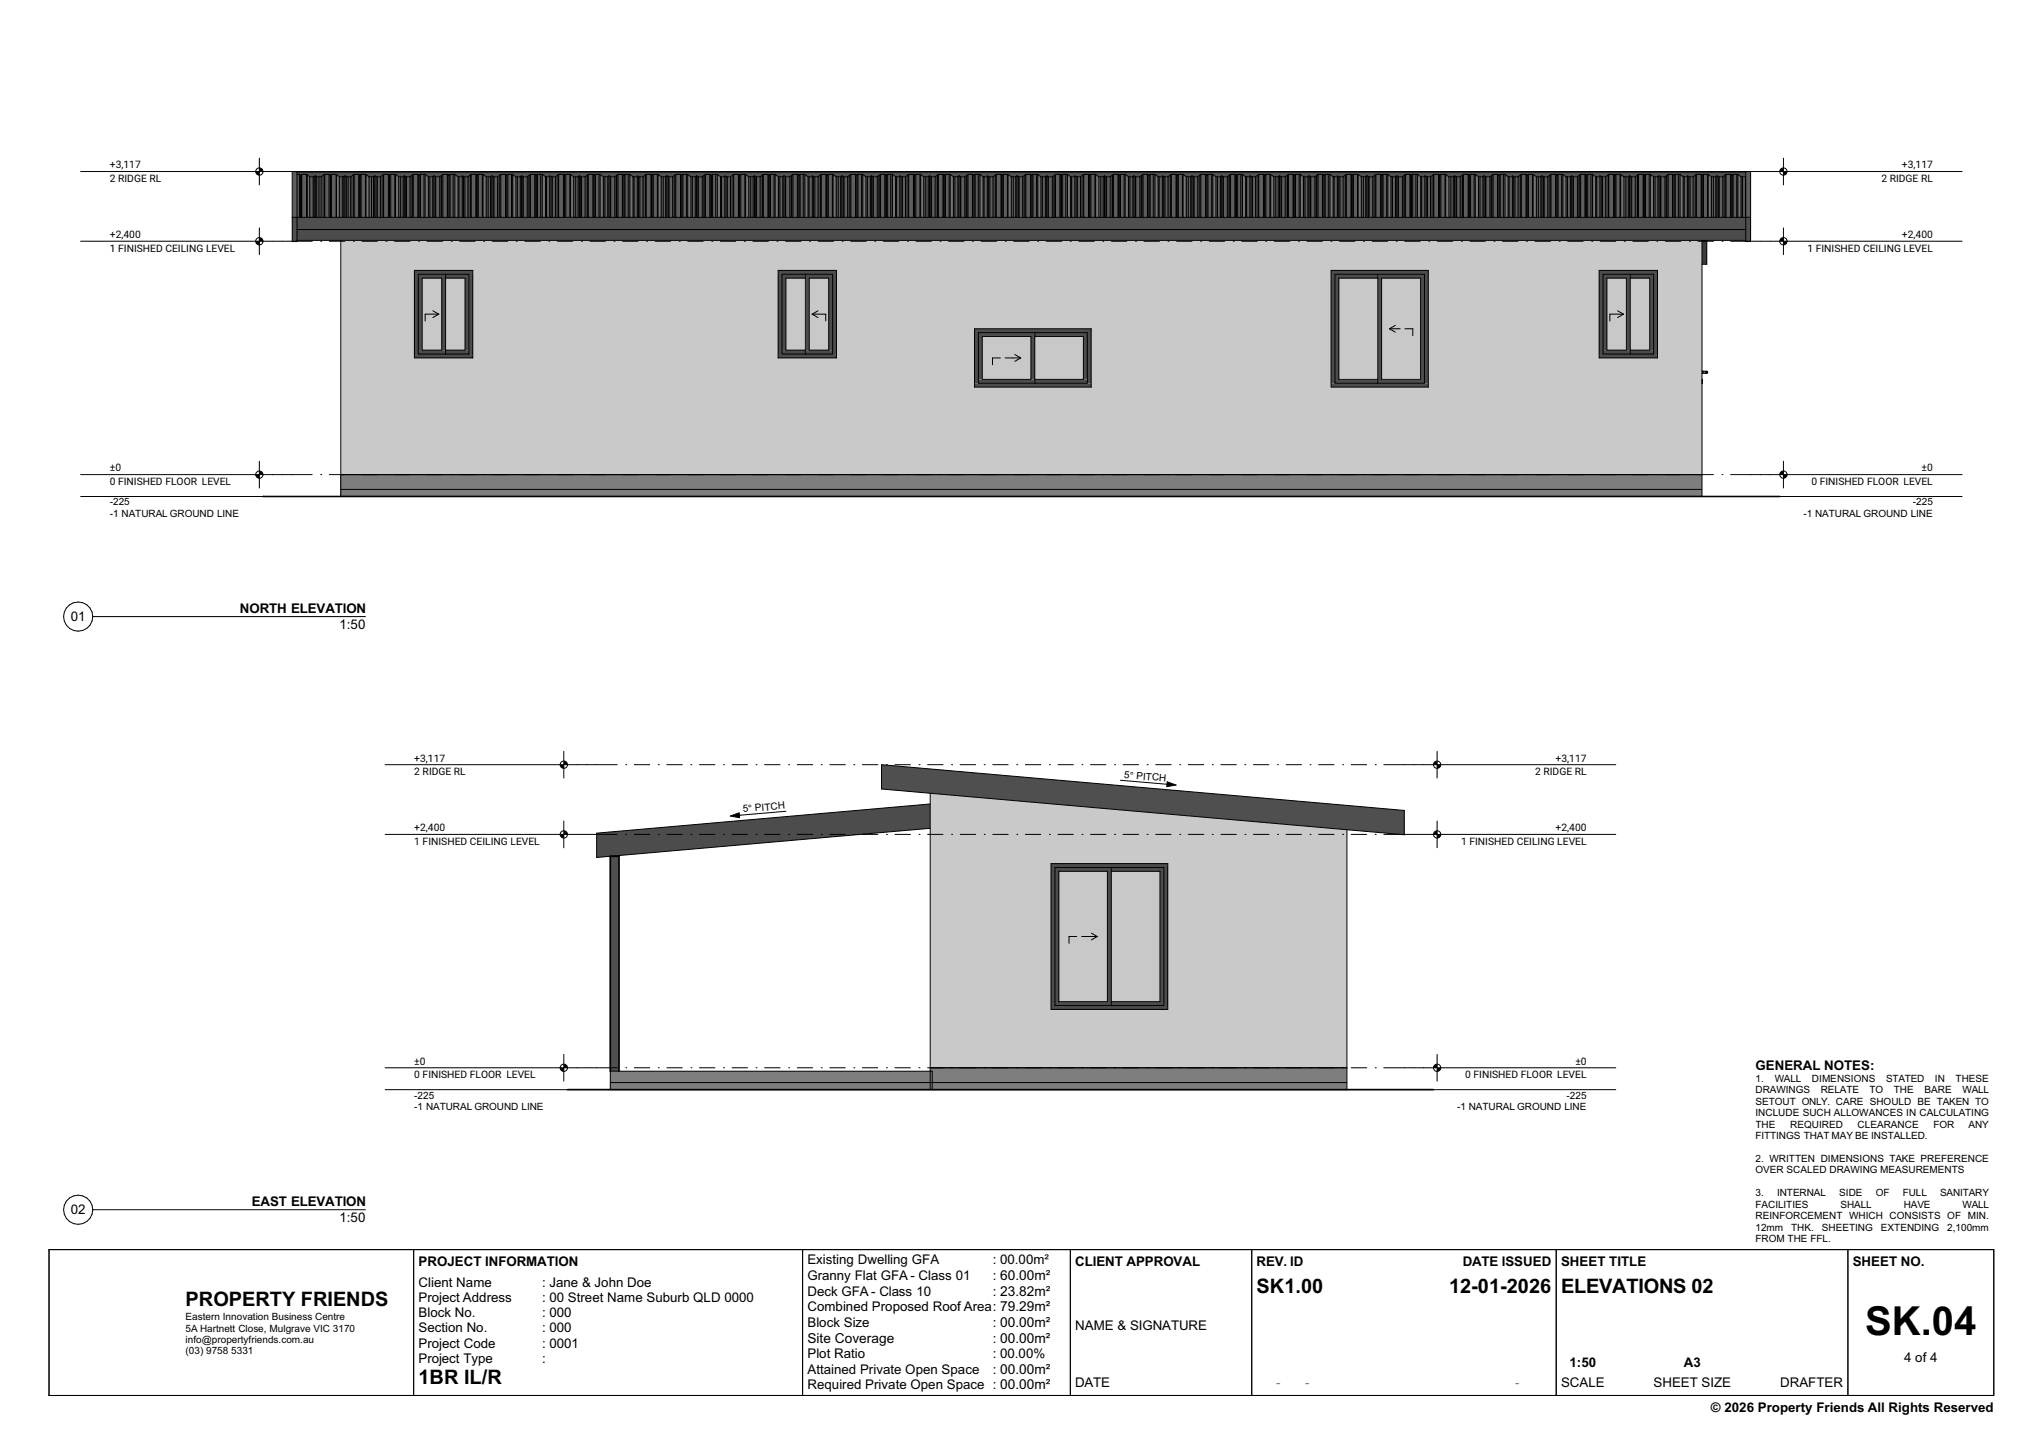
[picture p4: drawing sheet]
<svg xmlns="http://www.w3.org/2000/svg" width="420mm" height="297mm" viewBox="0 0 420 297" stroke-linecap="round" stroke-linejoin="round" font-family="sans-serif">
<defs><g id="words">
<text font-size="8.2" x="383.6" y="274.7">SK.04</text>
<g font-size="4.1">
<text x="38.2" y="268.6">PROPERTY FRIENDS</text>
<text x="258.5" y="265.8">SK1.00</text>
<text x="298" y="265.8">12-01-2026</text>
<text x="321.1" y="265.8">ELEVATIONS 02</text>
<text x="86.1" y="284.7">1BR IL/R</text>
</g>
<text font-size="2.8" x="166.1" y="276.2">Site Coverage</text>
<g font-size="2.7">
<text x="14.6" y="127.7">01</text>
<text x="49.4" y="126.1">NORTH ELEVATION</text>
<text x="69.8" y="129.3">1:50</text>
<text x="361.1" y="220">GENERAL NOTES:</text>
<text x="14.6" y="249.7">02</text>
<text x="51.8" y="248.1">EAST ELEVATION</text>
<text x="69.8" y="251.3">1:50</text>
<text x="86.1" y="260.5">PROJECT INFORMATION</text>
<text x="166.1" y="260">Existing Dwelling GFA</text>
<text x="166.1" y="263.2">Granny Flat GFA - Class 01</text>
<text x="204.2" y="260">: 00.00m²</text>
<text x="204.2" y="263.2">: 60.00m²</text>
<text x="221.2" y="260.5">CLIENT APPROVAL</text>
<text x="258.5" y="260.5">REV. ID</text>
<text x="300.8" y="260.5">DATE ISSUED</text>
<text x="321.1" y="260.5">SHEET TITLE</text>
<text x="381.1" y="260.5">SHEET NO.</text>
<text x="86.1" y="264.6">Client Name</text>
<text x="86.1" y="267.8">Project Address</text>
<text x="111.5" y="264.6">: Jane &amp; John Doe</text>
<text x="111.5" y="267.8">: 00 Street Name Suburb QLD 0000</text>
<text x="166.1" y="266.5">Deck GFA - Class 10</text>
<text x="166.1" y="269.7">Combined Proposed Roof Area: 79.29m²</text>
<text x="204.2" y="266.5">: 23.82m²</text>
<text x="86.1" y="270.9">Block No.</text>
<text x="86.1" y="274">Section No.</text>
<text x="111.5" y="270.9">: 000</text>
<text x="111.5" y="274">: 000</text>
<text x="166.1" y="272.9">Block Size</text>
<text x="204.2" y="272.9">: 00.00m²</text>
<text x="221.2" y="273.6">NAME &amp; SIGNATURE</text>
<text x="86.1" y="277.2">Project Code</text>
<text x="86.1" y="280.3">Project Type</text>
<text x="111.5" y="277.2">: 0001</text>
<text x="111.5" y="280.3">:</text>
<text x="166.1" y="279.3">Plot Ratio</text>
<text x="204.2" y="276.2">: 00.00m²</text>
<text x="204.2" y="279.3">: 00.00%</text>
<text x="322.8" y="281.2">1:50</text>
<text x="346.3" y="281.2">A3</text>
<text x="391.6" y="280.2">4 of 4</text>
<text x="166.1" y="282.5">Attained Private Open Space</text>
<text x="166.1" y="285.8">Required Private Open Space : 00.00m²</text>
<text x="204.2" y="282.5">: 00.00m²</text>
<text x="221.2" y="285.3">DATE</text>
<text x="321.1" y="285.3">SCALE</text>
<text x="340.1" y="285.3">SHEET SIZE</text>
<text x="366.1" y="285.3">DRAFTER</text>
<text x="351.9" y="290.5">© 2026 Property Friends All Rights Reserved</text>
</g>
<g font-size="2.7" fill="#7f7f7f">
<text x="262.5" y="285.3">-</text>
<text x="268.5" y="285.3">-</text>
<text x="311.6" y="285.3">-</text>
</g>
<g font-size="2.1">
<text x="22.6" y="34.6">+3,117</text>
<text x="391.2" y="34.6">+3,117</text>
<text x="22.6" y="37.4">2 RIDGE RL</text>
<text x="387" y="37.4">2 RIDGE RL</text>
<text x="22.6" y="49">+2,400</text>
<text x="22.6" y="51.7">1 FINISHED CEILING LEVEL</text>
<text x="371.8" y="51.7">1 FINISHED CEILING LEVEL</text>
<text x="391.2" y="49">+2,400</text>
<text x="22.6" y="97">±0</text>
<text x="22.6" y="99.7">0 FINISHED FLOOR LEVEL</text>
<text x="372.6" y="99.7">0 FINISHED FLOOR LEVEL</text>
<text x="395.2" y="97">±0</text>
<text x="22.6" y="104">-225</text>
<text x="22.6" y="106.3">-1 NATURAL GROUND LINE</text>
<text x="370.9" y="106.3">-1 NATURAL GROUND LINE</text>
<text x="393.4" y="104">-225</text>
<text x="85.2" y="156.6">+3,117</text>
<text x="85.2" y="159.4">2 RIDGE RL</text>
<text x="231.2" y="160" transform="rotate(5 231.2 160)">5° PITCH</text>
<text x="315.7" y="159.4">2 RIDGE RL</text>
<text x="320" y="156.6">+3,117</text>
<text x="152.8" y="167.1" transform="rotate(-5 152.8 167.1)">5° PITCH</text>
<text x="85.2" y="171">+2,400</text>
<text x="85.2" y="173.7">1 FINISHED CEILING LEVEL</text>
<text x="300.5" y="173.7">1 FINISHED CEILING LEVEL</text>
<text x="320" y="171">+2,400</text>
<text x="85.2" y="219">±0</text>
<text x="85.2" y="221.7">0 FINISHED FLOOR LEVEL</text>
<text x="301.4" y="221.7">0 FINISHED FLOOR LEVEL</text>
<text x="324" y="219">±0</text>
<text x="85.2" y="226">-225</text>
<text x="322.2" y="226">-225</text>
<text x="361.1" y="222.5">1.</text>
<text x="361.1" y="224.9">DRAWINGS</text>
<text x="361.1" y="227.2">SETOUT ONLY. CARE SHOULD BE TAKEN TO</text>
<text x="365" y="222.5">WALL</text>
<text x="372.7" y="222.5">DIMENSIONS</text>
<text x="374.5" y="224.9">RELATE</text>
<text x="384.5" y="224.9">TO</text>
<text x="387.9" y="222.5">STATED</text>
<text x="389.5" y="224.9">THE</text>
<text x="395.8" y="224.9">BARE</text>
<text x="398" y="222.5">IN</text>
<text x="402.2" y="222.5">THESE</text>
<text x="403.6" y="224.9">WALL</text>
<text x="85.2" y="228.3">-1 NATURAL GROUND LINE</text>
<text x="299.7" y="228.3">-1 NATURAL GROUND LINE</text>
<text x="361.1" y="229.6">INCLUDE SUCH ALLOWANCES IN CALCULATING</text>
<text x="361.1" y="231.9">THE</text>
<text x="368.2" y="231.9">REQUIRED</text>
<text x="382.1" y="231.9">CLEARANCE</text>
<text x="397.7" y="231.9">FOR</text>
<text x="404.9" y="231.9">ANY</text>
<text x="361.1" y="234.3">FITTINGS THAT MAY BE INSTALLED.</text>
<text x="361.1" y="239">2. WRITTEN DIMENSIONS TAKE PREFERENCE</text>
<text x="361.1" y="241.4">OVER SCALED DRAWING MEASUREMENTS</text>
<text x="361.1" y="246.1">3.</text>
<text x="361.1" y="248.4">FACILITIES</text>
<text x="361.1" y="250.8">REINFORCEMENT WHICH CONSISTS OF MIN.</text>
<text x="365.5" y="246.1">INTERNAL</text>
<text x="378.3" y="246.1">SIDE</text>
<text x="378.5" y="248.4">SHALL</text>
<text x="385.8" y="246.1">OF</text>
<text x="391.4" y="246.1">FULL</text>
<text x="391.6" y="248.4">HAVE</text>
<text x="399" y="246.1">SANITARY</text>
<text x="403.6" y="248.4">WALL</text>
<text x="361.1" y="253.1">12mm</text>
<text x="361.1" y="255.5">FROM THE FFL.</text>
<text x="368.4" y="253.1">THK.</text>
<text x="374.7" y="253.1">SHEETING</text>
<text x="386.9" y="253.1">EXTENDING</text>
<text x="400.5" y="253.1">2,100mm</text>
<text x="38.2" y="271.5">Eastern Innovation Business Centre</text>
<text x="38.2" y="273.9">5A Hartnett Close, Mulgrave VIC 3170</text>
<text x="38.2" y="276.2">info@propertyfriends.com.au</text>
<text x="38.2" y="278.6">(03) 9758 5331</text>
</g>
</g></defs>
<!-- layer: Structural - Bearing -->
<path d="M70.2 49.4v48.2M350 49.4v48.2" fill="none" stroke="#c9c9c9" stroke-width=".21"/>
<path d="M70.3 49.4v48.2h279.6v-48.2zM85.2 55.6h12v18h-12zM160 55.6h12v18h-12zM200.4 67.6h24v12h-24zM273.8 55.6h20v24h-20zM328.9 55.6h12v18h-12z" fill-rule="evenodd" fill="#c9c9c9"/>
<g fill="#4c4c4c">
<path d="M160 56.4h.8v16.4h-.8z" fill-rule="evenodd"/>
<path d="M171.2 56.4h.8v16.4h-.8z" fill-rule="evenodd"/>
<path d="M160 72.8h12v.8h-12z" fill-rule="evenodd"/>
<path d="M160 55.6h12v.8h-12z" fill-rule="evenodd"/>
<path d="M165.6 57.2h.8v14.8h-.8z" fill-rule="evenodd"/>
<path d="M170.4 57.2h.8v14.8h-.8z" fill-rule="evenodd"/>
<path d="M165.6 72h5.6v.8h-5.6z" fill-rule="evenodd"/>
<path d="M165.6 56.4h5.6v.8h-5.6z" fill-rule="evenodd"/>
</g>
<path d="M166.4 57.2h4v14.8h-4z" fill-rule="evenodd" fill="#c4cac7"/>
<g fill="#4c4c4c">
<path d="M160.8 57.2h.8v14.8h-.8z" fill-rule="evenodd"/>
<path d="M160.8 72h4.8v.8h-4.8z" fill-rule="evenodd"/>
<path d="M160.8 56.4h4.8v.8h-4.8z" fill-rule="evenodd"/>
</g>
<path d="M161.6 57.2h4v14.8h-4z" fill-rule="evenodd" fill="#c4cac7"/>
<g fill="#8b8b92">
<path d="M350.2 76.7h.5z" fill-rule="evenodd"/>
<path d="M350.2 76.6h.5v.1h-.5z" fill-rule="evenodd"/>
</g>
<path d="M350.2 76.4h.5v.2h-.5z" fill-rule="evenodd" fill="#cfcfd9"/>
<path d="M350.2 76.4h.5z" fill-rule="evenodd" fill="#e2e3ed"/>
<path d="M350.7 76.7h.2z" fill-rule="evenodd" fill="#818288"/>
<path d="M350.7 76.6h.2v.1h-.2z" fill-rule="evenodd" fill="#95959c"/>
<path d="M350.7 76.4h.2v.2h-.2z" fill-rule="evenodd" fill="#d8d9e3"/>
<path d="M350.6 76.4h.3z" fill-rule="evenodd" fill="#e2e3ed"/>
<path d="M350.9 76.7h.1z" fill-rule="evenodd" fill="#818288"/>
<path d="M350.9 76.6h.2l-.1 .1h-.1z" fill-rule="evenodd" fill="#9e9fa6"/>
<g fill="#ecedf7">
<path d="M350.9 76.4l.2 .2h-.2z" fill-rule="evenodd"/>
<path d="M350.8 76.4h.2z" fill-rule="evenodd"/>
</g>
<path d="M350.9 76.8l.2-.1z" fill-rule="evenodd" fill="#818288"/>
<path d="M351.1 76.6h.1l-.1 .1h-.1z" fill-rule="evenodd" fill="#9e9fa6"/>
<g fill="#ecedf7">
<path d="M351 76.4l.2 .2z" fill-rule="evenodd"/>
<path d="M350.9 76.4h.2z" fill-rule="evenodd"/>
</g>
<path d="M351 76.8l.2-.1z" fill-rule="evenodd" fill="#818288"/>
<path d="M351.2 76.6l-.1 .1z" fill-rule="evenodd" fill="#95959c"/>
<path d="M351.1 76.4l.1 .2z" fill-rule="evenodd" fill="#d8d9e3"/>
<path d="M351 76.4h.2z" fill-rule="evenodd" fill="#e2e3ed"/>
<path d="M350.1 76.8h.1z" fill-rule="evenodd" fill="#8b8b92"/>
<path d="M350.1 76.7l.1 .1z" fill-rule="evenodd" fill="#78787e"/>
<path d="M350.1 76.6l.1 .1h-.1z" fill-rule="evenodd" fill="#9e9fa6"/>
<path d="M350.1 76.4l.1 .2h-.1z" fill-rule="evenodd" fill="#cfcfd9"/>
<path d="M350.1 76.3l.1 .1z" fill-rule="evenodd" fill="#ecedf7"/>
<path d="M350.1 76.3l.1 .1z" fill-rule="evenodd" fill="#e2e3ed"/>
<path d="M350.1 78.7v.1z" fill-rule="evenodd" fill="#78787e"/>
<path d="M350.1 78.5v.2z" fill-rule="evenodd" fill="#b2b2bb"/>
<path d="M350.1 78.2v.3z" fill-rule="evenodd" fill="#d8d9e3"/>
<path d="M350.1 78.1v.2z" fill-rule="evenodd" fill="#f5f6ff"/>
<path d="M350.1 78v.1z" fill-rule="evenodd" fill="#ecedf7"/>
<path d="M350.1 78.3v.1z" fill-rule="evenodd" fill="#9e9fa6"/>
<path d="M350.1 78.2l.1 .1z" fill-rule="evenodd" fill="#e2e3ed"/>
<g fill="#4c4c4c">
<path d="M223.6 68.4h.8v10.4h-.8z" fill-rule="evenodd"/>
<path d="M200.4 68.4h.8v10.4h-.8z" fill-rule="evenodd"/>
<path d="M200.4 78.8h24v.8h-24z" fill-rule="evenodd"/>
<path d="M200.4 67.6h24v.8h-24z" fill-rule="evenodd"/>
<path d="M212 69.2h.8v8.8h-.8z" fill-rule="evenodd"/>
<path d="M201.2 69.2h.8v8.8h-.8z" fill-rule="evenodd"/>
<path d="M201.2 78h11.6v.8h-11.6z" fill-rule="evenodd"/>
<path d="M201.2 68.4h11.6v.8h-11.6z" fill-rule="evenodd"/>
</g>
<path d="M202 69.2h10v8.8h-10z" fill-rule="evenodd" fill="#c4cac7"/>
<g fill="#4c4c4c">
<path d="M222.8 69.2h.8v8.8h-.8z" fill-rule="evenodd"/>
<path d="M212.8 78h10.8v.8h-10.8z" fill-rule="evenodd"/>
<path d="M212.8 68.4h10.8v.8h-10.8z" fill-rule="evenodd"/>
</g>
<path d="M212.8 69.2h10v8.8h-10z" fill-rule="evenodd" fill="#c4cac7"/>
<g fill="#4c4c4c">
<path d="M273.8 56.4h.8v22.4h-.8z" fill-rule="evenodd"/>
<path d="M293 56.4h.8v22.4h-.8z" fill-rule="evenodd"/>
<path d="M273.8 78.8h20v.8h-20z" fill-rule="evenodd"/>
<path d="M273.8 55.6h20v.8h-20z" fill-rule="evenodd"/>
<path d="M283.4 57.2h.8v20.8h-.8z" fill-rule="evenodd"/>
<path d="M292.2 57.2h.8v20.8h-.8z" fill-rule="evenodd"/>
<path d="M283.4 78h9.6v.8h-9.6z" fill-rule="evenodd"/>
<path d="M283.4 56.4h9.6v.8h-9.6z" fill-rule="evenodd"/>
</g>
<path d="M284.2 57.2h8v20.8h-8z" fill-rule="evenodd" fill="#c4cac7"/>
<g fill="#4c4c4c">
<path d="M274.6 57.2h.8v20.8h-.8z" fill-rule="evenodd"/>
<path d="M274.6 78h8.8v.8h-8.8z" fill-rule="evenodd"/>
<path d="M274.6 56.4h8.8v.8h-8.8z" fill-rule="evenodd"/>
</g>
<path d="M275.4 57.2h8v20.8h-8z" fill-rule="evenodd" fill="#c4cac7"/>
<g fill="#4c4c4c">
<path d="M96.4 56.4h.8v16.4h-.8z" fill-rule="evenodd"/>
<path d="M85.2 56.4h.8v16.4h-.8z" fill-rule="evenodd"/>
<path d="M85.2 72.8h12v.8h-12z" fill-rule="evenodd"/>
<path d="M85.2 55.6h12v.8h-12z" fill-rule="evenodd"/>
<path d="M90.8 57.2h.8v14.8h-.8z" fill-rule="evenodd"/>
<path d="M86 57.2h.8v14.8h-.8z" fill-rule="evenodd"/>
<path d="M86 72h5.6v.8h-5.6z" fill-rule="evenodd"/>
<path d="M86 56.4h5.6v.8h-5.6z" fill-rule="evenodd"/>
</g>
<path d="M86.8 57.2h4v14.8h-4z" fill-rule="evenodd" fill="#c4cac7"/>
<g fill="#4c4c4c">
<path d="M95.6 57.2h.8v14.8h-.8z" fill-rule="evenodd"/>
<path d="M91.6 72h4.8v.8h-4.8z" fill-rule="evenodd"/>
<path d="M91.6 56.4h4.8v.8h-4.8z" fill-rule="evenodd"/>
</g>
<path d="M91.6 57.2h4v14.8h-4z" fill-rule="evenodd" fill="#c4cac7"/>
<!-- layer: Shell - Roof -->
<path d="M61.1 47.2h298v2.2h-298z" fill-rule="evenodd" fill="#4c4c4c"/>
<!-- layer: Shell - Roof Accessories -->
<path d="M359 36.3v8.4" fill="none" stroke="#404040" stroke-width=".21"/>
<path d="M358.1 36.4h.9v8.3h-.9z" fill-rule="evenodd" fill="#5e5e5e"/>
<path d="M357.4 35.9l.7 .5v8.3h-.7z" fill-rule="evenodd" fill="#6d6d6d"/>
<path d="M356.5 35.9h.9v8.8h-.9z" fill-rule="evenodd" fill="#5e5e5e"/>
<path d="M356.3 35.9v8.8" fill="none" stroke="#404040" stroke-width=".24"/>
<path d="M356.1 35.9v8.8" fill="none" stroke="#6d6d6d" stroke-width=".24"/>
<path d="M355 35.9h1v8.8h-1z" fill-rule="evenodd" fill="#5e5e5e"/>
<path d="M354.3 36.4l.7-.5v8.8h-.7z" fill-rule="evenodd" fill="#404040"/>
<path d="M353.4 36.4h.9v8.3h-.9z" fill-rule="evenodd" fill="#5e5e5e"/>
<path d="M353.3 36.2v8.5" fill="none" stroke="#6d6d6d" stroke-width=".26"/>
<path d="M353 36.2v8.5" fill="none" stroke="#404040" stroke-width=".27"/>
<path d="M352 36.4h.9v8.3h-.9z" fill-rule="evenodd" fill="#5e5e5e"/>
<path d="M351.3 35.9l.7 .5v8.3h-.7z" fill-rule="evenodd" fill="#6d6d6d"/>
<path d="M350.4 35.9h.9v8.8h-.9z" fill-rule="evenodd" fill="#5e5e5e"/>
<path d="M350.2 35.9v8.8" fill="none" stroke="#404040" stroke-width=".24"/>
<path d="M350 35.9v8.8" fill="none" stroke="#6d6d6d" stroke-width=".24"/>
<path d="M348.9 35.9h1v8.8h-1z" fill-rule="evenodd" fill="#5e5e5e"/>
<path d="M348.2 36.4l.7-.5v8.8h-.7z" fill-rule="evenodd" fill="#404040"/>
<path d="M347.3 36.4h.9v8.3h-.9z" fill-rule="evenodd" fill="#5e5e5e"/>
<path d="M347.2 36.2v8.5" fill="none" stroke="#6d6d6d" stroke-width=".26"/>
<path d="M346.2 36.4h.9v8.3h-.9z" fill-rule="evenodd" fill="#5e5e5e"/>
<path d="M345.5 35.9l.7 .5v8.3h-.7z" fill-rule="evenodd" fill="#6d6d6d"/>
<path d="M344.6 35.9h.9v8.8h-.9z" fill-rule="evenodd" fill="#5e5e5e"/>
<path d="M344.4 35.9v8.8" fill="none" stroke="#404040" stroke-width=".24"/>
<path d="M344.2 35.9v8.8" fill="none" stroke="#6d6d6d" stroke-width=".24"/>
<path d="M343.1 35.9h1v8.8h-1z" fill-rule="evenodd" fill="#5e5e5e"/>
<path d="M342.4 36.4l.7-.5v8.8h-.7z" fill-rule="evenodd" fill="#404040"/>
<path d="M341.5 36.4h.9v8.3h-.9z" fill-rule="evenodd" fill="#5e5e5e"/>
<path d="M341.4 36.2v8.5" fill="none" stroke="#6d6d6d" stroke-width=".27"/>
<path d="M341.1 36.2v8.5" fill="none" stroke="#404040" stroke-width=".26"/>
<path d="M340.1 36.4h.9v8.3h-.9z" fill-rule="evenodd" fill="#5e5e5e"/>
<path d="M339.4 35.9l.7 .5v8.3h-.7z" fill-rule="evenodd" fill="#6d6d6d"/>
<path d="M338.5 35.9h.9v8.8h-.9z" fill-rule="evenodd" fill="#5e5e5e"/>
<path d="M338.3 35.9v8.8" fill="none" stroke="#404040" stroke-width=".24"/>
<path d="M338.1 35.9v8.8" fill="none" stroke="#6d6d6d" stroke-width=".24"/>
<path d="M337 35.9h1v8.8h-1z" fill-rule="evenodd" fill="#5e5e5e"/>
<path d="M336.3 36.4l.7-.5v8.8h-.7z" fill-rule="evenodd" fill="#404040"/>
<path d="M335.4 36.4h.9v8.3h-.9z" fill-rule="evenodd" fill="#5e5e5e"/>
<path d="M335.3 36.2v8.5" fill="none" stroke="#6d6d6d" stroke-width=".26"/>
<path d="M335 36.2v8.5" fill="none" stroke="#404040" stroke-width=".27"/>
<path d="M334 36.4h.9v8.3h-.9z" fill-rule="evenodd" fill="#5e5e5e"/>
<path d="M333.3 35.9l.7 .5v8.3h-.7z" fill-rule="evenodd" fill="#6d6d6d"/>
<path d="M332.4 35.9h.9v8.8h-.9z" fill-rule="evenodd" fill="#5e5e5e"/>
<path d="M332.2 35.9v8.8" fill="none" stroke="#404040" stroke-width=".24"/>
<path d="M332 35.9v8.8" fill="none" stroke="#6d6d6d" stroke-width=".24"/>
<path d="M330.9 35.9h1v8.8h-1z" fill-rule="evenodd" fill="#5e5e5e"/>
<path d="M330.2 36.4l.7-.5v8.8h-.7z" fill-rule="evenodd" fill="#404040"/>
<path d="M329.3 36.4h.9v8.3h-.9z" fill-rule="evenodd" fill="#5e5e5e"/>
<path d="M329.2 36.2v8.5" fill="none" stroke="#6d6d6d" stroke-width=".26"/>
<path d="M328.2 36.4h.9v8.3h-.9z" fill-rule="evenodd" fill="#5e5e5e"/>
<path d="M327.5 35.9l.7 .5v8.3h-.7z" fill-rule="evenodd" fill="#6d6d6d"/>
<path d="M326.6 35.9h.9v8.8h-.9z" fill-rule="evenodd" fill="#5e5e5e"/>
<path d="M326.4 35.9v8.8" fill="none" stroke="#404040" stroke-width=".24"/>
<path d="M326.2 35.9v8.8" fill="none" stroke="#6d6d6d" stroke-width=".24"/>
<path d="M325.1 35.9h1v8.8h-1z" fill-rule="evenodd" fill="#5e5e5e"/>
<path d="M324.4 36.4l.7-.5v8.8h-.7z" fill-rule="evenodd" fill="#404040"/>
<path d="M323.5 36.4h.9v8.3h-.9z" fill-rule="evenodd" fill="#5e5e5e"/>
<path d="M323.4 36.2v8.5" fill="none" stroke="#6d6d6d" stroke-width=".27"/>
<path d="M323.1 36.2v8.5" fill="none" stroke="#404040" stroke-width=".26"/>
<path d="M322.1 36.4h.9v8.3h-.9z" fill-rule="evenodd" fill="#5e5e5e"/>
<path d="M321.4 35.9l.7 .5v8.3h-.7z" fill-rule="evenodd" fill="#6d6d6d"/>
<path d="M320.5 35.9h.9v8.8h-.9z" fill-rule="evenodd" fill="#5e5e5e"/>
<path d="M320.3 35.9v8.8" fill="none" stroke="#404040" stroke-width=".24"/>
<path d="M320.1 35.9v8.8" fill="none" stroke="#6d6d6d" stroke-width=".24"/>
<path d="M319 35.9h1v8.8h-1z" fill-rule="evenodd" fill="#5e5e5e"/>
<path d="M318.3 36.4l.7-.5v8.8h-.7z" fill-rule="evenodd" fill="#404040"/>
<path d="M317.4 36.4h.9v8.3h-.9z" fill-rule="evenodd" fill="#5e5e5e"/>
<path d="M317.3 36.2v8.5" fill="none" stroke="#6d6d6d" stroke-width=".26"/>
<path d="M317 36.2v8.5" fill="none" stroke="#404040" stroke-width=".27"/>
<path d="M316 36.4h.9v8.3h-.9z" fill-rule="evenodd" fill="#5e5e5e"/>
<path d="M315.3 35.9l.7 .5v8.3h-.7z" fill-rule="evenodd" fill="#6d6d6d"/>
<path d="M314.4 35.9h.9v8.8h-.9z" fill-rule="evenodd" fill="#5e5e5e"/>
<path d="M314.2 35.9v8.8" fill="none" stroke="#404040" stroke-width=".24"/>
<path d="M314 35.9v8.8" fill="none" stroke="#6d6d6d" stroke-width=".24"/>
<path d="M312.9 35.9h1v8.8h-1z" fill-rule="evenodd" fill="#5e5e5e"/>
<path d="M312.2 36.4l.7-.5v8.8h-.7z" fill-rule="evenodd" fill="#404040"/>
<path d="M311.3 36.4h.9v8.3h-.9z" fill-rule="evenodd" fill="#5e5e5e"/>
<path d="M311.2 36.2v8.5" fill="none" stroke="#6d6d6d" stroke-width=".26"/>
<path d="M310.2 36.4h.9v8.3h-.9z" fill-rule="evenodd" fill="#5e5e5e"/>
<path d="M309.5 35.9l.7 .5v8.3h-.7z" fill-rule="evenodd" fill="#6d6d6d"/>
<path d="M308.6 35.9h.9v8.8h-.9z" fill-rule="evenodd" fill="#5e5e5e"/>
<path d="M308.4 35.9v8.8" fill="none" stroke="#404040" stroke-width=".24"/>
<path d="M308.2 35.9v8.8" fill="none" stroke="#6d6d6d" stroke-width=".24"/>
<path d="M307.1 35.9h1v8.8h-1z" fill-rule="evenodd" fill="#5e5e5e"/>
<path d="M306.4 36.4l.7-.5v8.8h-.7z" fill-rule="evenodd" fill="#404040"/>
<path d="M305.5 36.4h.9v8.3h-.9z" fill-rule="evenodd" fill="#5e5e5e"/>
<path d="M305.4 36.2v8.5" fill="none" stroke="#6d6d6d" stroke-width=".27"/>
<path d="M305.1 36.2v8.5" fill="none" stroke="#404040" stroke-width=".26"/>
<path d="M304.1 36.4h.9v8.3h-.9z" fill-rule="evenodd" fill="#5e5e5e"/>
<path d="M303.4 35.9l.7 .5v8.3h-.7z" fill-rule="evenodd" fill="#6d6d6d"/>
<path d="M302.5 35.9h.9v8.8h-.9z" fill-rule="evenodd" fill="#5e5e5e"/>
<path d="M302.3 35.9v8.8" fill="none" stroke="#404040" stroke-width=".24"/>
<path d="M302.1 35.9v8.8" fill="none" stroke="#6d6d6d" stroke-width=".24"/>
<path d="M301 35.9h1v8.8h-1z" fill-rule="evenodd" fill="#5e5e5e"/>
<path d="M300.3 36.4l.7-.5v8.8h-.7z" fill-rule="evenodd" fill="#404040"/>
<path d="M299.4 36.4h.9v8.3h-.9z" fill-rule="evenodd" fill="#5e5e5e"/>
<path d="M299.3 36.2v8.5" fill="none" stroke="#6d6d6d" stroke-width=".26"/>
<path d="M299 36.2v8.5" fill="none" stroke="#404040" stroke-width=".27"/>
<path d="M298 36.4h.9v8.3h-.9z" fill-rule="evenodd" fill="#5e5e5e"/>
<path d="M297.3 35.9l.7 .5v8.3h-.7z" fill-rule="evenodd" fill="#6d6d6d"/>
<path d="M296.4 35.9h.9v8.8h-.9z" fill-rule="evenodd" fill="#5e5e5e"/>
<path d="M296.2 35.9v8.8" fill="none" stroke="#404040" stroke-width=".24"/>
<path d="M296 35.9v8.8" fill="none" stroke="#6d6d6d" stroke-width=".24"/>
<path d="M294.9 35.9h1v8.8h-1z" fill-rule="evenodd" fill="#5e5e5e"/>
<path d="M294.2 36.4l.7-.5v8.8h-.7z" fill-rule="evenodd" fill="#404040"/>
<path d="M293.3 36.4h.9v8.3h-.9z" fill-rule="evenodd" fill="#5e5e5e"/>
<path d="M293.2 36.2v8.5" fill="none" stroke="#6d6d6d" stroke-width=".26"/>
<path d="M292.2 36.4h.9v8.3h-.9z" fill-rule="evenodd" fill="#5e5e5e"/>
<path d="M291.5 35.9l.7 .5v8.3h-.7z" fill-rule="evenodd" fill="#6d6d6d"/>
<path d="M290.6 35.9h.9v8.8h-.9z" fill-rule="evenodd" fill="#5e5e5e"/>
<path d="M290.4 35.9v8.8" fill="none" stroke="#404040" stroke-width=".24"/>
<path d="M290.2 35.9v8.8" fill="none" stroke="#6d6d6d" stroke-width=".24"/>
<path d="M289.1 35.9h1v8.8h-1z" fill-rule="evenodd" fill="#5e5e5e"/>
<path d="M288.4 36.4l.7-.5v8.8h-.7z" fill-rule="evenodd" fill="#404040"/>
<path d="M287.5 36.4h.9v8.3h-.9z" fill-rule="evenodd" fill="#5e5e5e"/>
<path d="M287.4 36.2v8.5" fill="none" stroke="#6d6d6d" stroke-width=".27"/>
<path d="M287.1 36.2v8.5" fill="none" stroke="#404040" stroke-width=".26"/>
<path d="M286.1 36.4h.9v8.3h-.9z" fill-rule="evenodd" fill="#5e5e5e"/>
<path d="M285.4 35.9l.7 .5v8.3h-.7z" fill-rule="evenodd" fill="#6d6d6d"/>
<path d="M284.5 35.9h.9v8.8h-.9z" fill-rule="evenodd" fill="#5e5e5e"/>
<path d="M284.3 35.9v8.8" fill="none" stroke="#404040" stroke-width=".24"/>
<path d="M284.1 35.9v8.8" fill="none" stroke="#6d6d6d" stroke-width=".24"/>
<path d="M283 35.9h1v8.8h-1z" fill-rule="evenodd" fill="#5e5e5e"/>
<path d="M282.3 36.4l.7-.5v8.8h-.7z" fill-rule="evenodd" fill="#404040"/>
<path d="M281.4 36.4h.9v8.3h-.9z" fill-rule="evenodd" fill="#5e5e5e"/>
<path d="M281.3 36.2v8.5" fill="none" stroke="#6d6d6d" stroke-width=".26"/>
<path d="M281 36.2v8.5" fill="none" stroke="#404040" stroke-width=".27"/>
<path d="M280 36.4h.9v8.3h-.9z" fill-rule="evenodd" fill="#5e5e5e"/>
<path d="M279.3 35.9l.7 .5v8.3h-.7z" fill-rule="evenodd" fill="#6d6d6d"/>
<path d="M278.4 35.9h.9v8.8h-.9z" fill-rule="evenodd" fill="#5e5e5e"/>
<path d="M278.2 35.9v8.8" fill="none" stroke="#404040" stroke-width=".24"/>
<path d="M278 35.9v8.8" fill="none" stroke="#6d6d6d" stroke-width=".24"/>
<path d="M276.9 35.9h1v8.8h-1z" fill-rule="evenodd" fill="#5e5e5e"/>
<path d="M276.2 36.4l.7-.5v8.8h-.7z" fill-rule="evenodd" fill="#404040"/>
<path d="M275.3 36.4h.9v8.3h-.9z" fill-rule="evenodd" fill="#5e5e5e"/>
<path d="M275.2 36.2v8.5" fill="none" stroke="#6d6d6d" stroke-width=".26"/>
<path d="M274.2 36.4h.9v8.3h-.9z" fill-rule="evenodd" fill="#5e5e5e"/>
<path d="M273.5 35.9l.7 .5v8.3h-.7z" fill-rule="evenodd" fill="#6d6d6d"/>
<path d="M272.6 35.9h.9v8.8h-.9z" fill-rule="evenodd" fill="#5e5e5e"/>
<path d="M272.4 35.9v8.8" fill="none" stroke="#404040" stroke-width=".24"/>
<path d="M272.2 35.9v8.8" fill="none" stroke="#6d6d6d" stroke-width=".24"/>
<path d="M271.1 35.9h1v8.8h-1z" fill-rule="evenodd" fill="#5e5e5e"/>
<path d="M270.4 36.4l.7-.5v8.8h-.7z" fill-rule="evenodd" fill="#404040"/>
<path d="M269.5 36.4h.9v8.3h-.9z" fill-rule="evenodd" fill="#5e5e5e"/>
<path d="M269.4 36.2v8.5" fill="none" stroke="#6d6d6d" stroke-width=".27"/>
<path d="M269.1 36.2v8.5" fill="none" stroke="#404040" stroke-width=".26"/>
<path d="M268.1 36.4h.9v8.3h-.9z" fill-rule="evenodd" fill="#5e5e5e"/>
<path d="M267.4 35.9l.7 .5v8.3h-.7z" fill-rule="evenodd" fill="#6d6d6d"/>
<path d="M266.5 35.9h.9v8.8h-.9z" fill-rule="evenodd" fill="#5e5e5e"/>
<path d="M266.3 35.9v8.8" fill="none" stroke="#404040" stroke-width=".24"/>
<path d="M266.1 35.9v8.8" fill="none" stroke="#6d6d6d" stroke-width=".24"/>
<path d="M265 35.9h1v8.8h-1z" fill-rule="evenodd" fill="#5e5e5e"/>
<path d="M264.3 36.4l.7-.5v8.8h-.7z" fill-rule="evenodd" fill="#404040"/>
<path d="M263.4 36.4h.9v8.3h-.9z" fill-rule="evenodd" fill="#5e5e5e"/>
<path d="M263.3 36.2v8.5" fill="none" stroke="#6d6d6d" stroke-width=".26"/>
<path d="M263 36.2v8.5" fill="none" stroke="#404040" stroke-width=".27"/>
<path d="M262 36.4h.9v8.3h-.9z" fill-rule="evenodd" fill="#5e5e5e"/>
<path d="M261.3 35.9l.7 .5v8.3h-.7z" fill-rule="evenodd" fill="#6d6d6d"/>
<path d="M260.4 35.9h.9v8.8h-.9z" fill-rule="evenodd" fill="#5e5e5e"/>
<path d="M260.2 35.9v8.8" fill="none" stroke="#404040" stroke-width=".24"/>
<path d="M260 35.9v8.8" fill="none" stroke="#6d6d6d" stroke-width=".24"/>
<path d="M258.9 35.9h1v8.8h-1z" fill-rule="evenodd" fill="#5e5e5e"/>
<path d="M258.2 36.4l.7-.5v8.8h-.7z" fill-rule="evenodd" fill="#404040"/>
<path d="M257.3 36.4h.9v8.3h-.9z" fill-rule="evenodd" fill="#5e5e5e"/>
<path d="M257.2 36.2v8.5" fill="none" stroke="#6d6d6d" stroke-width=".26"/>
<path d="M256.2 36.4h.9v8.3h-.9z" fill-rule="evenodd" fill="#5e5e5e"/>
<path d="M255.5 35.9l.7 .5v8.3h-.7z" fill-rule="evenodd" fill="#6d6d6d"/>
<path d="M254.6 35.9h.9v8.8h-.9z" fill-rule="evenodd" fill="#5e5e5e"/>
<path d="M254.4 35.9v8.8" fill="none" stroke="#404040" stroke-width=".24"/>
<path d="M254.2 35.9v8.8" fill="none" stroke="#6d6d6d" stroke-width=".24"/>
<path d="M253.1 35.9h1v8.8h-1z" fill-rule="evenodd" fill="#5e5e5e"/>
<path d="M252.4 36.4l.7-.5v8.8h-.7z" fill-rule="evenodd" fill="#404040"/>
<path d="M251.5 36.4h.9v8.3h-.9z" fill-rule="evenodd" fill="#5e5e5e"/>
<path d="M251.4 36.2v8.5" fill="none" stroke="#6d6d6d" stroke-width=".26"/>
<path d="M251.1 36.2v8.5" fill="none" stroke="#404040" stroke-width=".26"/>
<path d="M250.1 36.4h.9v8.3h-.9z" fill-rule="evenodd" fill="#5e5e5e"/>
<path d="M249.4 35.9l.7 .5v8.3h-.7z" fill-rule="evenodd" fill="#6d6d6d"/>
<path d="M248.5 35.9h.9v8.8h-.9z" fill-rule="evenodd" fill="#5e5e5e"/>
<path d="M248.3 35.9v8.8" fill="none" stroke="#404040" stroke-width=".24"/>
<path d="M248.1 35.9v8.8" fill="none" stroke="#6d6d6d" stroke-width=".24"/>
<path d="M247 35.9h1v8.8h-1z" fill-rule="evenodd" fill="#5e5e5e"/>
<path d="M246.3 36.4l.7-.5v8.8h-.7z" fill-rule="evenodd" fill="#404040"/>
<path d="M245.4 36.4h.9v8.3h-.9z" fill-rule="evenodd" fill="#5e5e5e"/>
<path d="M245.3 36.2v8.5" fill="none" stroke="#6d6d6d" stroke-width=".26"/>
<path d="M245 36.2v8.5" fill="none" stroke="#404040" stroke-width=".26"/>
<path d="M244 36.4h.9v8.3h-.9z" fill-rule="evenodd" fill="#5e5e5e"/>
<path d="M243.3 35.9l.7 .5v8.3h-.7z" fill-rule="evenodd" fill="#6d6d6d"/>
<path d="M242.4 35.9h.9v8.8h-.9z" fill-rule="evenodd" fill="#5e5e5e"/>
<path d="M242.2 35.9v8.8" fill="none" stroke="#404040" stroke-width=".24"/>
<path d="M242 35.9v8.8" fill="none" stroke="#6d6d6d" stroke-width=".24"/>
<path d="M240.9 35.9h1v8.8h-1z" fill-rule="evenodd" fill="#5e5e5e"/>
<path d="M240.2 36.4l.7-.5v8.8h-.7z" fill-rule="evenodd" fill="#404040"/>
<path d="M239.3 36.4h.9v8.3h-.9z" fill-rule="evenodd" fill="#5e5e5e"/>
<path d="M239.2 36.2v8.5" fill="none" stroke="#6d6d6d" stroke-width=".26"/>
<path d="M238.2 36.4h.9v8.3h-.9z" fill-rule="evenodd" fill="#5e5e5e"/>
<path d="M237.5 35.9l.7 .5v8.3h-.7z" fill-rule="evenodd" fill="#6d6d6d"/>
<path d="M236.6 35.9h.9v8.8h-.9z" fill-rule="evenodd" fill="#5e5e5e"/>
<path d="M236.4 35.9v8.8" fill="none" stroke="#404040" stroke-width=".24"/>
<path d="M236.2 35.9v8.8" fill="none" stroke="#6d6d6d" stroke-width=".24"/>
<path d="M235.1 35.9h1v8.8h-1z" fill-rule="evenodd" fill="#5e5e5e"/>
<path d="M234.4 36.4l.7-.5v8.8h-.7z" fill-rule="evenodd" fill="#404040"/>
<path d="M233.5 36.4h.9v8.3h-.9z" fill-rule="evenodd" fill="#5e5e5e"/>
<path d="M233.4 36.2v8.5" fill="none" stroke="#6d6d6d" stroke-width=".26"/>
<path d="M233.1 36.2v8.5" fill="none" stroke="#404040" stroke-width=".26"/>
<path d="M232.1 36.4h.9v8.3h-.9z" fill-rule="evenodd" fill="#5e5e5e"/>
<path d="M231.4 35.9l.7 .5v8.3h-.7z" fill-rule="evenodd" fill="#6d6d6d"/>
<path d="M230.5 35.9h.9v8.8h-.9z" fill-rule="evenodd" fill="#5e5e5e"/>
<path d="M230.3 35.9v8.8" fill="none" stroke="#404040" stroke-width=".24"/>
<path d="M230.1 35.9v8.8" fill="none" stroke="#6d6d6d" stroke-width=".24"/>
<path d="M229 35.9h1v8.8h-1z" fill-rule="evenodd" fill="#5e5e5e"/>
<path d="M228.3 36.4l.7-.5v8.8h-.7z" fill-rule="evenodd" fill="#404040"/>
<path d="M227.4 36.4h.9v8.3h-.9z" fill-rule="evenodd" fill="#5e5e5e"/>
<path d="M227.3 36.2v8.5" fill="none" stroke="#6d6d6d" stroke-width=".26"/>
<path d="M227 36.2v8.5" fill="none" stroke="#404040" stroke-width=".26"/>
<path d="M226 36.4h.9v8.3h-.9z" fill-rule="evenodd" fill="#5e5e5e"/>
<path d="M225.3 35.9l.7 .5v8.3h-.7z" fill-rule="evenodd" fill="#6d6d6d"/>
<path d="M224.4 35.9h.9v8.8h-.9z" fill-rule="evenodd" fill="#5e5e5e"/>
<path d="M224.2 35.9v8.8" fill="none" stroke="#404040" stroke-width=".24"/>
<path d="M224 35.9v8.8" fill="none" stroke="#6d6d6d" stroke-width=".24"/>
<path d="M222.9 35.9h1v8.8h-1z" fill-rule="evenodd" fill="#5e5e5e"/>
<path d="M222.2 36.4l.7-.5v8.8h-.7z" fill-rule="evenodd" fill="#404040"/>
<path d="M221.3 36.4h.9v8.3h-.9z" fill-rule="evenodd" fill="#5e5e5e"/>
<path d="M221.2 36.2v8.5" fill="none" stroke="#6d6d6d" stroke-width=".26"/>
<path d="M220.2 36.4h.9v8.3h-.9z" fill-rule="evenodd" fill="#5e5e5e"/>
<path d="M219.5 35.9l.7 .5v8.3h-.7z" fill-rule="evenodd" fill="#6d6d6d"/>
<path d="M218.6 35.9h.9v8.8h-.9z" fill-rule="evenodd" fill="#5e5e5e"/>
<path d="M218.4 35.9v8.8" fill="none" stroke="#404040" stroke-width=".24"/>
<path d="M218.2 35.9v8.8" fill="none" stroke="#6d6d6d" stroke-width=".24"/>
<path d="M217.1 35.9h1v8.8h-1z" fill-rule="evenodd" fill="#5e5e5e"/>
<path d="M216.4 36.4l.7-.5v8.8h-.7z" fill-rule="evenodd" fill="#404040"/>
<path d="M215.5 36.4h.9v8.3h-.9z" fill-rule="evenodd" fill="#5e5e5e"/>
<path d="M215.4 36.2v8.5" fill="none" stroke="#6d6d6d" stroke-width=".26"/>
<path d="M215.1 36.2v8.5" fill="none" stroke="#404040" stroke-width=".26"/>
<path d="M214.1 36.4h.9v8.3h-.9z" fill-rule="evenodd" fill="#5e5e5e"/>
<path d="M213.4 35.9l.7 .5v8.3h-.7z" fill-rule="evenodd" fill="#6d6d6d"/>
<path d="M212.5 35.9h.9v8.8h-.9z" fill-rule="evenodd" fill="#5e5e5e"/>
<path d="M212.3 35.9v8.8" fill="none" stroke="#404040" stroke-width=".24"/>
<path d="M212.1 35.9v8.8" fill="none" stroke="#6d6d6d" stroke-width=".24"/>
<path d="M211 35.9h1v8.8h-1z" fill-rule="evenodd" fill="#5e5e5e"/>
<path d="M210.3 36.4l.7-.5v8.8h-.7z" fill-rule="evenodd" fill="#404040"/>
<path d="M209.4 36.4h.9v8.3h-.9z" fill-rule="evenodd" fill="#5e5e5e"/>
<path d="M209.3 36.2v8.5" fill="none" stroke="#6d6d6d" stroke-width=".26"/>
<path d="M209 36.2v8.5" fill="none" stroke="#404040" stroke-width=".26"/>
<path d="M208 36.4h.9v8.3h-.9z" fill-rule="evenodd" fill="#5e5e5e"/>
<path d="M207.3 35.9l.7 .5v8.3h-.7z" fill-rule="evenodd" fill="#6d6d6d"/>
<path d="M206.4 35.9h.9v8.8h-.9z" fill-rule="evenodd" fill="#5e5e5e"/>
<path d="M206.2 35.9v8.8" fill="none" stroke="#404040" stroke-width=".24"/>
<path d="M206 35.9v8.8" fill="none" stroke="#6d6d6d" stroke-width=".24"/>
<path d="M204.9 35.9h1v8.8h-1z" fill-rule="evenodd" fill="#5e5e5e"/>
<path d="M204.2 36.4l.7-.5v8.8h-.7z" fill-rule="evenodd" fill="#404040"/>
<path d="M203.3 36.4h.9v8.3h-.9z" fill-rule="evenodd" fill="#5e5e5e"/>
<path d="M203.2 36.2v8.5" fill="none" stroke="#6d6d6d" stroke-width=".26"/>
<path d="M202.2 36.4h.9v8.3h-.9z" fill-rule="evenodd" fill="#5e5e5e"/>
<path d="M201.5 35.9l.7 .5v8.3h-.7z" fill-rule="evenodd" fill="#6d6d6d"/>
<path d="M200.6 35.9h.9v8.8h-.9z" fill-rule="evenodd" fill="#5e5e5e"/>
<path d="M200.4 35.9v8.8" fill="none" stroke="#404040" stroke-width=".24"/>
<path d="M200.2 35.9v8.8" fill="none" stroke="#6d6d6d" stroke-width=".24"/>
<path d="M199.1 35.9h1v8.8h-1z" fill-rule="evenodd" fill="#5e5e5e"/>
<path d="M198.4 36.4l.7-.5v8.8h-.7z" fill-rule="evenodd" fill="#404040"/>
<path d="M197.5 36.4h.9v8.3h-.9z" fill-rule="evenodd" fill="#5e5e5e"/>
<path d="M197.4 36.2v8.5" fill="none" stroke="#6d6d6d" stroke-width=".26"/>
<path d="M197.1 36.2v8.5" fill="none" stroke="#404040" stroke-width=".26"/>
<path d="M196.1 36.4h.9v8.3h-.9z" fill-rule="evenodd" fill="#5e5e5e"/>
<path d="M195.4 35.9l.7 .5v8.3h-.7z" fill-rule="evenodd" fill="#6d6d6d"/>
<path d="M194.5 35.9h.9v8.8h-.9z" fill-rule="evenodd" fill="#5e5e5e"/>
<path d="M194.3 35.9v8.8" fill="none" stroke="#404040" stroke-width=".24"/>
<path d="M194.1 35.9v8.8" fill="none" stroke="#6d6d6d" stroke-width=".24"/>
<path d="M193 35.9h1v8.8h-1z" fill-rule="evenodd" fill="#5e5e5e"/>
<path d="M192.3 36.4l.7-.5v8.8h-.7z" fill-rule="evenodd" fill="#404040"/>
<path d="M191.4 36.4h.9v8.3h-.9z" fill-rule="evenodd" fill="#5e5e5e"/>
<path d="M191.3 36.2v8.5" fill="none" stroke="#6d6d6d" stroke-width=".26"/>
<path d="M191 36.2v8.5" fill="none" stroke="#404040" stroke-width=".26"/>
<path d="M190 36.4h.9v8.3h-.9z" fill-rule="evenodd" fill="#5e5e5e"/>
<path d="M189.3 35.9l.7 .5v8.3h-.7z" fill-rule="evenodd" fill="#6d6d6d"/>
<path d="M188.4 35.9h.9v8.8h-.9z" fill-rule="evenodd" fill="#5e5e5e"/>
<path d="M188.2 35.9v8.8" fill="none" stroke="#404040" stroke-width=".24"/>
<path d="M188 35.9v8.8" fill="none" stroke="#6d6d6d" stroke-width=".24"/>
<path d="M186.9 35.9h1v8.8h-1z" fill-rule="evenodd" fill="#5e5e5e"/>
<path d="M186.2 36.4l.7-.5v8.8h-.7z" fill-rule="evenodd" fill="#404040"/>
<path d="M185.3 36.4h.9v8.3h-.9z" fill-rule="evenodd" fill="#5e5e5e"/>
<path d="M185.2 36.2v8.5" fill="none" stroke="#6d6d6d" stroke-width=".26"/>
<path d="M184.2 36.4h.9v8.3h-.9z" fill-rule="evenodd" fill="#5e5e5e"/>
<path d="M183.5 35.9l.7 .5v8.3h-.7z" fill-rule="evenodd" fill="#6d6d6d"/>
<path d="M182.6 35.9h.9v8.8h-.9z" fill-rule="evenodd" fill="#5e5e5e"/>
<path d="M182.4 35.9v8.8" fill="none" stroke="#404040" stroke-width=".24"/>
<path d="M182.2 35.9v8.8" fill="none" stroke="#6d6d6d" stroke-width=".24"/>
<path d="M181.1 35.9h1v8.8h-1z" fill-rule="evenodd" fill="#5e5e5e"/>
<path d="M180.4 36.4l.7-.5v8.8h-.7z" fill-rule="evenodd" fill="#404040"/>
<path d="M179.5 36.4h.9v8.3h-.9z" fill-rule="evenodd" fill="#5e5e5e"/>
<path d="M179.4 36.2v8.5" fill="none" stroke="#6d6d6d" stroke-width=".26"/>
<path d="M179.1 36.2v8.5" fill="none" stroke="#404040" stroke-width=".26"/>
<path d="M178.1 36.4h.9v8.3h-.9z" fill-rule="evenodd" fill="#5e5e5e"/>
<path d="M177.4 35.9l.7 .5v8.3h-.7z" fill-rule="evenodd" fill="#6d6d6d"/>
<path d="M176.5 35.9h.9v8.8h-.9z" fill-rule="evenodd" fill="#5e5e5e"/>
<path d="M176.3 35.9v8.8" fill="none" stroke="#404040" stroke-width=".24"/>
<path d="M176.1 35.9v8.8" fill="none" stroke="#6d6d6d" stroke-width=".24"/>
<path d="M175 35.9h1v8.8h-1z" fill-rule="evenodd" fill="#5e5e5e"/>
<path d="M174.3 36.4l.7-.5v8.8h-.7z" fill-rule="evenodd" fill="#404040"/>
<path d="M173.4 36.4h.9v8.3h-.9z" fill-rule="evenodd" fill="#5e5e5e"/>
<path d="M173.3 36.2v8.5" fill="none" stroke="#6d6d6d" stroke-width=".26"/>
<path d="M173 36.2v8.5" fill="none" stroke="#404040" stroke-width=".26"/>
<path d="M172 36.4h.9v8.3h-.9z" fill-rule="evenodd" fill="#5e5e5e"/>
<path d="M171.3 35.9l.7 .5v8.3h-.7z" fill-rule="evenodd" fill="#6d6d6d"/>
<path d="M170.4 35.9h.9v8.8h-.9z" fill-rule="evenodd" fill="#5e5e5e"/>
<path d="M170.2 35.9v8.8" fill="none" stroke="#404040" stroke-width=".24"/>
<path d="M170 35.9v8.8" fill="none" stroke="#6d6d6d" stroke-width=".24"/>
<path d="M168.9 35.9h1v8.8h-1z" fill-rule="evenodd" fill="#5e5e5e"/>
<path d="M168.2 36.4l.7-.5v8.8h-.7z" fill-rule="evenodd" fill="#404040"/>
<path d="M167.3 36.4h.9v8.3h-.9z" fill-rule="evenodd" fill="#5e5e5e"/>
<path d="M167.2 36.2v8.5" fill="none" stroke="#6d6d6d" stroke-width=".26"/>
<path d="M166.2 36.4h.9v8.3h-.9z" fill-rule="evenodd" fill="#5e5e5e"/>
<path d="M165.5 35.9l.7 .5v8.3h-.7z" fill-rule="evenodd" fill="#6d6d6d"/>
<path d="M164.6 35.9h.9v8.8h-.9z" fill-rule="evenodd" fill="#5e5e5e"/>
<path d="M164.4 35.9v8.8" fill="none" stroke="#404040" stroke-width=".24"/>
<path d="M164.2 35.9v8.8" fill="none" stroke="#6d6d6d" stroke-width=".24"/>
<path d="M163.1 35.9h1v8.8h-1z" fill-rule="evenodd" fill="#5e5e5e"/>
<path d="M162.4 36.4l.7-.5v8.8h-.7z" fill-rule="evenodd" fill="#404040"/>
<path d="M161.5 36.4h.9v8.3h-.9z" fill-rule="evenodd" fill="#5e5e5e"/>
<path d="M161.4 36.2v8.5" fill="none" stroke="#6d6d6d" stroke-width=".26"/>
<path d="M161.1 36.2v8.5" fill="none" stroke="#404040" stroke-width=".26"/>
<path d="M160.1 36.4h.9v8.3h-.9z" fill-rule="evenodd" fill="#5e5e5e"/>
<path d="M159.4 35.9l.7 .5v8.3h-.7z" fill-rule="evenodd" fill="#6d6d6d"/>
<path d="M158.5 35.9h.9v8.8h-.9z" fill-rule="evenodd" fill="#5e5e5e"/>
<path d="M158.3 35.9v8.8" fill="none" stroke="#404040" stroke-width=".24"/>
<path d="M158.1 35.9v8.8" fill="none" stroke="#6d6d6d" stroke-width=".24"/>
<path d="M157 35.9h1v8.8h-1z" fill-rule="evenodd" fill="#5e5e5e"/>
<path d="M156.3 36.4l.7-.5v8.8h-.7z" fill-rule="evenodd" fill="#404040"/>
<path d="M155.4 36.4h.9v8.3h-.9z" fill-rule="evenodd" fill="#5e5e5e"/>
<path d="M155.3 36.2v8.5" fill="none" stroke="#6d6d6d" stroke-width=".26"/>
<path d="M155 36.2v8.5" fill="none" stroke="#404040" stroke-width=".26"/>
<path d="M154 36.4h.9v8.3h-.9z" fill-rule="evenodd" fill="#5e5e5e"/>
<path d="M153.3 35.9l.7 .5v8.3h-.7z" fill-rule="evenodd" fill="#6d6d6d"/>
<path d="M152.4 35.9h.9v8.8h-.9z" fill-rule="evenodd" fill="#5e5e5e"/>
<path d="M152.2 35.9v8.8" fill="none" stroke="#404040" stroke-width=".24"/>
<path d="M152 35.9v8.8" fill="none" stroke="#6d6d6d" stroke-width=".24"/>
<path d="M150.9 35.9h1v8.8h-1z" fill-rule="evenodd" fill="#5e5e5e"/>
<path d="M150.2 36.4l.7-.5v8.8h-.7z" fill-rule="evenodd" fill="#404040"/>
<path d="M149.3 36.4h.9v8.3h-.9z" fill-rule="evenodd" fill="#5e5e5e"/>
<path d="M149.2 36.2v8.5" fill="none" stroke="#6d6d6d" stroke-width=".26"/>
<path d="M148.2 36.4h.9v8.3h-.9z" fill-rule="evenodd" fill="#5e5e5e"/>
<path d="M147.5 35.9l.7 .5v8.3h-.7z" fill-rule="evenodd" fill="#6d6d6d"/>
<path d="M146.6 35.9h.9v8.8h-.9z" fill-rule="evenodd" fill="#5e5e5e"/>
<path d="M146.4 35.9v8.8" fill="none" stroke="#404040" stroke-width=".24"/>
<path d="M146.2 35.9v8.8" fill="none" stroke="#6d6d6d" stroke-width=".24"/>
<path d="M145.1 35.9h1v8.8h-1z" fill-rule="evenodd" fill="#5e5e5e"/>
<path d="M144.4 36.4l.7-.5v8.8h-.7z" fill-rule="evenodd" fill="#404040"/>
<path d="M143.5 36.4h.9v8.3h-.9z" fill-rule="evenodd" fill="#5e5e5e"/>
<path d="M143.4 36.2v8.5" fill="none" stroke="#6d6d6d" stroke-width=".26"/>
<path d="M143.1 36.2v8.5" fill="none" stroke="#404040" stroke-width=".26"/>
<path d="M142.1 36.4h.9v8.3h-.9z" fill-rule="evenodd" fill="#5e5e5e"/>
<path d="M141.4 35.9l.7 .5v8.3h-.7z" fill-rule="evenodd" fill="#6d6d6d"/>
<path d="M140.5 35.9h.9v8.8h-.9z" fill-rule="evenodd" fill="#5e5e5e"/>
<path d="M140.3 35.9v8.8" fill="none" stroke="#404040" stroke-width=".24"/>
<path d="M140.1 35.9v8.8" fill="none" stroke="#6d6d6d" stroke-width=".24"/>
<path d="M139 35.9h1v8.8h-1z" fill-rule="evenodd" fill="#5e5e5e"/>
<path d="M138.3 36.4l.7-.5v8.8h-.7z" fill-rule="evenodd" fill="#404040"/>
<path d="M137.4 36.4h.9v8.3h-.9z" fill-rule="evenodd" fill="#5e5e5e"/>
<path d="M137.3 36.2v8.5" fill="none" stroke="#6d6d6d" stroke-width=".26"/>
<path d="M137 36.2v8.5" fill="none" stroke="#404040" stroke-width=".26"/>
<path d="M136 36.4h.9v8.3h-.9z" fill-rule="evenodd" fill="#5e5e5e"/>
<path d="M135.3 35.9l.7 .5v8.3h-.7z" fill-rule="evenodd" fill="#6d6d6d"/>
<path d="M134.4 35.9h.9v8.8h-.9z" fill-rule="evenodd" fill="#5e5e5e"/>
<path d="M134.2 35.9v8.8" fill="none" stroke="#404040" stroke-width=".24"/>
<path d="M134 35.9v8.8" fill="none" stroke="#6d6d6d" stroke-width=".24"/>
<path d="M132.9 35.9h1v8.8h-1z" fill-rule="evenodd" fill="#5e5e5e"/>
<path d="M132.2 36.4l.7-.5v8.8h-.7z" fill-rule="evenodd" fill="#404040"/>
<path d="M131.3 36.4h.9v8.3h-.9z" fill-rule="evenodd" fill="#5e5e5e"/>
<path d="M131.2 36.2v8.5" fill="none" stroke="#6d6d6d" stroke-width=".26"/>
<path d="M130.2 36.4h.9v8.3h-.9z" fill-rule="evenodd" fill="#5e5e5e"/>
<path d="M129.5 35.9l.7 .5v8.3h-.7z" fill-rule="evenodd" fill="#6d6d6d"/>
<path d="M128.6 35.9h.9v8.8h-.9z" fill-rule="evenodd" fill="#5e5e5e"/>
<path d="M128.4 35.9v8.8" fill="none" stroke="#404040" stroke-width=".24"/>
<path d="M128.2 35.9v8.8" fill="none" stroke="#6d6d6d" stroke-width=".24"/>
<path d="M127.1 35.9h1v8.8h-1z" fill-rule="evenodd" fill="#5e5e5e"/>
<path d="M126.4 36.4l.7-.5v8.8h-.7z" fill-rule="evenodd" fill="#404040"/>
<path d="M125.5 36.4h.9v8.3h-.9z" fill-rule="evenodd" fill="#5e5e5e"/>
<path d="M125.4 36.2v8.5" fill="none" stroke="#6d6d6d" stroke-width=".26"/>
<path d="M125.1 36.2v8.5" fill="none" stroke="#404040" stroke-width=".26"/>
<path d="M124.1 36.4h.9v8.3h-.9z" fill-rule="evenodd" fill="#5e5e5e"/>
<path d="M123.4 35.9l.7 .5v8.3h-.7z" fill-rule="evenodd" fill="#6d6d6d"/>
<path d="M122.5 35.9h.9v8.8h-.9z" fill-rule="evenodd" fill="#5e5e5e"/>
<path d="M122.3 35.9v8.8" fill="none" stroke="#404040" stroke-width=".24"/>
<path d="M122.1 35.9v8.8" fill="none" stroke="#6d6d6d" stroke-width=".24"/>
<path d="M121 35.9h1v8.8h-1z" fill-rule="evenodd" fill="#5e5e5e"/>
<path d="M120.3 36.4l.7-.5v8.8h-.7z" fill-rule="evenodd" fill="#404040"/>
<path d="M119.4 36.4h.9v8.3h-.9z" fill-rule="evenodd" fill="#5e5e5e"/>
<path d="M119.3 36.2v8.5" fill="none" stroke="#6d6d6d" stroke-width=".26"/>
<path d="M119 36.2v8.5" fill="none" stroke="#404040" stroke-width=".26"/>
<path d="M118 36.4h.9v8.3h-.9z" fill-rule="evenodd" fill="#5e5e5e"/>
<path d="M117.3 35.9l.7 .5v8.3h-.7z" fill-rule="evenodd" fill="#6d6d6d"/>
<path d="M116.4 35.9h.9v8.8h-.9z" fill-rule="evenodd" fill="#5e5e5e"/>
<path d="M116.2 35.9v8.8" fill="none" stroke="#404040" stroke-width=".24"/>
<path d="M116 35.9v8.8" fill="none" stroke="#6d6d6d" stroke-width=".24"/>
<path d="M114.9 35.9h1v8.8h-1z" fill-rule="evenodd" fill="#5e5e5e"/>
<path d="M114.2 36.4l.7-.5v8.8h-.7z" fill-rule="evenodd" fill="#404040"/>
<path d="M113.3 36.4h.9v8.3h-.9z" fill-rule="evenodd" fill="#5e5e5e"/>
<path d="M113.2 36.2v8.5" fill="none" stroke="#6d6d6d" stroke-width=".26"/>
<path d="M112.2 36.4h.9v8.3h-.9z" fill-rule="evenodd" fill="#5e5e5e"/>
<path d="M111.5 35.9l.7 .5v8.3h-.7z" fill-rule="evenodd" fill="#6d6d6d"/>
<path d="M110.6 35.9h.9v8.8h-.9z" fill-rule="evenodd" fill="#5e5e5e"/>
<path d="M110.4 35.9v8.8" fill="none" stroke="#404040" stroke-width=".24"/>
<path d="M110.2 35.9v8.8" fill="none" stroke="#6d6d6d" stroke-width=".24"/>
<path d="M109.1 35.9h1v8.8h-1z" fill-rule="evenodd" fill="#5e5e5e"/>
<path d="M108.4 36.4l.7-.5v8.8h-.7z" fill-rule="evenodd" fill="#404040"/>
<path d="M107.5 36.4h.9v8.3h-.9z" fill-rule="evenodd" fill="#5e5e5e"/>
<path d="M107.4 36.2v8.5" fill="none" stroke="#6d6d6d" stroke-width=".26"/>
<path d="M107.1 36.2v8.5" fill="none" stroke="#404040" stroke-width=".26"/>
<path d="M106.1 36.4h.9v8.3h-.9z" fill-rule="evenodd" fill="#5e5e5e"/>
<path d="M105.4 35.9l.7 .5v8.3h-.7z" fill-rule="evenodd" fill="#6d6d6d"/>
<path d="M104.5 35.9h.9v8.8h-.9z" fill-rule="evenodd" fill="#5e5e5e"/>
<path d="M104.3 35.9v8.8" fill="none" stroke="#404040" stroke-width=".24"/>
<path d="M104.1 35.9v8.8" fill="none" stroke="#6d6d6d" stroke-width=".24"/>
<path d="M103 35.9h1v8.8h-1z" fill-rule="evenodd" fill="#5e5e5e"/>
<path d="M102.3 36.4l.7-.5v8.8h-.7z" fill-rule="evenodd" fill="#404040"/>
<path d="M101.4 36.4h.9v8.3h-.9z" fill-rule="evenodd" fill="#5e5e5e"/>
<path d="M101.3 36.2v8.5" fill="none" stroke="#6d6d6d" stroke-width=".26"/>
<path d="M101 36.2v8.5" fill="none" stroke="#404040" stroke-width=".26"/>
<path d="M100 36.4h.9v8.3h-.9z" fill-rule="evenodd" fill="#5e5e5e"/>
<path d="M99.3 35.9l.7 .5v8.3h-.7z" fill-rule="evenodd" fill="#6d6d6d"/>
<path d="M98.4 35.9h.9v8.8h-.9z" fill-rule="evenodd" fill="#5e5e5e"/>
<path d="M98.2 35.9v8.8" fill="none" stroke="#404040" stroke-width=".24"/>
<path d="M98 35.9v8.8" fill="none" stroke="#6d6d6d" stroke-width=".24"/>
<path d="M96.9 35.9h1v8.8h-1z" fill-rule="evenodd" fill="#5e5e5e"/>
<path d="M96.2 36.4l.7-.5v8.8h-.7z" fill-rule="evenodd" fill="#404040"/>
<path d="M95.3 36.4h.9v8.3h-.9z" fill-rule="evenodd" fill="#5e5e5e"/>
<path d="M95.2 36.2v8.5" fill="none" stroke="#6d6d6d" stroke-width=".26"/>
<path d="M94.2 36.4h.9v8.3h-.9z" fill-rule="evenodd" fill="#5e5e5e"/>
<path d="M93.5 35.9l.7 .5v8.3h-.7z" fill-rule="evenodd" fill="#6d6d6d"/>
<path d="M92.6 35.9h.9v8.8h-.9z" fill-rule="evenodd" fill="#5e5e5e"/>
<path d="M92.4 35.9v8.8" fill="none" stroke="#404040" stroke-width=".24"/>
<path d="M92.2 35.9v8.8" fill="none" stroke="#6d6d6d" stroke-width=".24"/>
<path d="M91.1 35.9h1v8.8h-1z" fill-rule="evenodd" fill="#5e5e5e"/>
<path d="M90.4 36.4l.7-.5v8.8h-.7z" fill-rule="evenodd" fill="#404040"/>
<path d="M89.5 36.4h.9v8.3h-.9z" fill-rule="evenodd" fill="#5e5e5e"/>
<path d="M89.4 36.2v8.5" fill="none" stroke="#6d6d6d" stroke-width=".26"/>
<path d="M89.1 36.2v8.5" fill="none" stroke="#404040" stroke-width=".26"/>
<path d="M88.1 36.4h.9v8.3h-.9z" fill-rule="evenodd" fill="#5e5e5e"/>
<path d="M87.4 35.9l.7 .5v8.3h-.7z" fill-rule="evenodd" fill="#6d6d6d"/>
<path d="M86.5 35.9h.9v8.8h-.9z" fill-rule="evenodd" fill="#5e5e5e"/>
<path d="M86.3 35.9v8.8" fill="none" stroke="#404040" stroke-width=".24"/>
<path d="M86.1 35.9v8.8" fill="none" stroke="#6d6d6d" stroke-width=".24"/>
<path d="M85 35.9h1v8.8h-1z" fill-rule="evenodd" fill="#5e5e5e"/>
<path d="M84.3 36.4l.7-.5v8.8h-.7z" fill-rule="evenodd" fill="#404040"/>
<path d="M83.4 36.4h.9v8.3h-.9z" fill-rule="evenodd" fill="#5e5e5e"/>
<path d="M83.3 36.2v8.5" fill="none" stroke="#6d6d6d" stroke-width=".26"/>
<path d="M83 36.2v8.5" fill="none" stroke="#404040" stroke-width=".26"/>
<path d="M82 36.4h.9v8.3h-.9z" fill-rule="evenodd" fill="#5e5e5e"/>
<path d="M81.3 35.9l.7 .5v8.3h-.7z" fill-rule="evenodd" fill="#6d6d6d"/>
<path d="M80.4 35.9h.9v8.8h-.9z" fill-rule="evenodd" fill="#5e5e5e"/>
<path d="M80.2 35.9v8.8" fill="none" stroke="#404040" stroke-width=".24"/>
<path d="M80 35.9v8.8" fill="none" stroke="#6d6d6d" stroke-width=".24"/>
<path d="M78.9 35.9h1v8.8h-1z" fill-rule="evenodd" fill="#5e5e5e"/>
<path d="M78.2 36.4l.7-.5v8.8h-.7z" fill-rule="evenodd" fill="#404040"/>
<path d="M77.3 36.4h.9v8.3h-.9z" fill-rule="evenodd" fill="#5e5e5e"/>
<path d="M77.2 36.2v8.5" fill="none" stroke="#6d6d6d" stroke-width=".26"/>
<path d="M61.1 35.9h.5v8.8h-.5z" fill-rule="evenodd" fill="#5e5e5e"/>
<path d="M61.7 35.9v8.8" fill="none" stroke="#6d6d6d" stroke-width=".24"/>
<path d="M61.9 35.9v8.8" fill="none" stroke="#404040" stroke-width=".24"/>
<path d="M62.1 35.9h.9v8.8h-.9z" fill-rule="evenodd" fill="#5e5e5e"/>
<path d="M63 35.9l.7 .5v8.3h-.7z" fill-rule="evenodd" fill="#6d6d6d"/>
<path d="M63.7 36.4h.9v8.3h-.9z" fill-rule="evenodd" fill="#5e5e5e"/>
<path d="M64.7 36.2v8.5" fill="none" stroke="#404040" stroke-width=".26"/>
<path d="M65 36.2v8.5" fill="none" stroke="#6d6d6d" stroke-width=".26"/>
<path d="M65.1 36.4h.9v8.3h-.9z" fill-rule="evenodd" fill="#5e5e5e"/>
<path d="M66 36.4l.7-.5v8.8h-.7z" fill-rule="evenodd" fill="#404040"/>
<path d="M66.7 35.9h1v8.8h-1z" fill-rule="evenodd" fill="#5e5e5e"/>
<path d="M67.8 35.9v8.8" fill="none" stroke="#6d6d6d" stroke-width=".24"/>
<path d="M68 35.9v8.8" fill="none" stroke="#404040" stroke-width=".24"/>
<path d="M68.2 35.9h.9v8.8h-.9z" fill-rule="evenodd" fill="#5e5e5e"/>
<path d="M69.1 35.9l.7 .5v8.3h-.7z" fill-rule="evenodd" fill="#6d6d6d"/>
<path d="M69.8 36.4h.9v8.3h-.9z" fill-rule="evenodd" fill="#5e5e5e"/>
<path d="M70.8 36.2v8.5" fill="none" stroke="#404040" stroke-width=".26"/>
<path d="M71.1 36.2v8.5" fill="none" stroke="#6d6d6d" stroke-width=".26"/>
<path d="M71.2 36.4h.9v8.3h-.9z" fill-rule="evenodd" fill="#5e5e5e"/>
<path d="M72.1 36.4l.7-.5v8.8h-.7z" fill-rule="evenodd" fill="#404040"/>
<path d="M72.8 35.9h1v8.8h-1z" fill-rule="evenodd" fill="#5e5e5e"/>
<path d="M73.9 35.9v8.8" fill="none" stroke="#6d6d6d" stroke-width=".24"/>
<path d="M74.1 35.9v8.8" fill="none" stroke="#404040" stroke-width=".24"/>
<path d="M74.3 35.9h.9v8.8h-.9z" fill-rule="evenodd" fill="#5e5e5e"/>
<path d="M75.2 35.9l.7 .5v8.3h-.7z" fill-rule="evenodd" fill="#6d6d6d"/>
<path d="M75.9 36.4h.9v8.3h-.9z" fill-rule="evenodd" fill="#5e5e5e"/>
<path d="M76.9 36.2v8.5" fill="none" stroke="#404040" stroke-width=".26"/>
<path d="M60.1 35.3h300v9.4h-1v-9.3h-298v9.3h-1z" fill-rule="evenodd" fill="#5e5e5e"/>
<g fill="#4f4f4f">
<path d="M60.1 44.7h1v5h-1z" fill-rule="evenodd"/>
<path d="M61.1 35.4h298v.9l-1 .1-.7-.5h-.9l-.3 .1-.2-.1h-1l-.7 .5h-.9l-.2-.2-.3 .2h-.9l-.7-.5h-.9l-.3 .1-.2-.1h-1l-.7 .5h-.9l-.2-.2v.2h-.9l-.7-.5h-.9l-.3 .1-.2-.1h-1l-.7 .5h-.9l-.2-.2-.3 .2h-.9l-.7-.5h-.9l-.3 .1-.2-.1h-1l-.7 .5h-.9l-.2-.2-.3 .2h-.9l-.7-.5h-.9l-.3 .1-.2-.1h-1l-.7 .5h-.9l-.2-.2v.2h-.9l-.7-.5h-.9l-.3 .1-.2-.1h-1l-.7 .5h-.9l-.2-.2-.3 .2h-.9l-.7-.5h-.9l-.3 .1-.2-.1h-1l-.7 .5h-.9l-.2-.2-.3 .2h-.9l-.7-.5h-.9l-.3 .1-.2-.1h-1l-.7 .5h-.9l-.2-.2v.2h-.9l-.7-.5h-.9l-.3 .1-.2-.1h-1l-.7 .5h-.9l-.2-.2-.3 .2h-.9l-.7-.5h-.9l-.3 .1-.2-.1h-1l-.7 .5h-.9l-.2-.2-.3 .2h-.9l-.7-.5h-.9l-.3 .1-.2-.1h-1l-.7 .5h-.9l-.2-.2v.2h-.9l-.7-.5h-.9l-.3 .1-.2-.1h-1l-.7 .5h-.9l-.2-.2-.3 .2h-.9l-.7-.5h-.9l-.3 .1-.2-.1h-1l-.7 .5h-.9l-.2-.2-.3 .2h-.9l-.7-.5h-.9l-.3 .1-.2-.1h-1l-.7 .5h-.9l-.2-.2v.2h-.9l-.7-.5h-.9l-.3 .1-.2-.1h-1l-.7 .5h-.9l-.2-.2-.3 .2h-.9l-.7-.5h-.9l-.3 .1-.2-.1h-1l-.7 .5h-.9l-.2-.2-.3 .2h-.9l-.7-.5h-.9l-.3 .1-.2-.1h-1l-.7 .5h-.9l-.2-.2v.2h-.9l-.7-.5h-.9l-.3 .1-.2-.1h-1l-.7 .5h-.9l-.2-.2-.3 .2h-.9l-.7-.5h-.9l-.3 .1-.2-.1h-1l-.7 .5h-.9l-.2-.2-.3 .2h-.9l-.7-.5h-.9l-.3 .1-.2-.1h-1l-.7 .5h-.9l-.2-.2v.2h-.9l-.7-.5h-.9l-.3 .1-.2-.1h-1l-.7 .5h-.9l-.2-.2-.3 .2h-.9l-.7-.5h-.9l-.3 .1-.2-.1h-1l-.7 .5h-.9l-.2-.2-.3 .2h-.9l-.7-.5h-.9l-.3 .1-.2-.1h-1l-.7 .5h-.9l-.2-.2v.2h-.9l-.7-.5h-.9l-.3 .1-.2-.1h-1l-.7 .5h-.9l-.2-.2-.3 .2h-.9l-.7-.5h-.9l-.3 .1-.2-.1h-1l-.7 .5h-.9l-.2-.2-.3 .2h-.9l-.7-.5h-.9l-.3 .1-.2-.1h-1l-.7 .5h-.9l-.2-.2v.2h-.9l-.7-.5h-.9l-.3 .1-.2-.1h-1l-.7 .5h-.9l-.2-.2-.3 .2h-.9l-.7-.5h-.9l-.3 .1-.2-.1h-1l-.7 .5h-.9l-.2-.2-.3 .2h-.9l-.7-.5h-.9l-.3 .1-.2-.1h-1l-.7 .5h-.9l-.2-.2v.2h-.9l-.7-.5h-.9l-.3 .1-.2-.1h-1l-.7 .5h-.9l-.2-.2-.3 .2h-.9l-.7-.5h-.9l-.3 .1-.2-.1h-1l-.7 .5h-.9l-.2-.2-.3 .2h-.9l-.7-.5h-.9l-.3 .1-.2-.1h-1l-.7 .5h-.9l-.2-.2v.2h-.9l-.7-.5h-.9l-.3 .1-.2-.1h-1l-.7 .5h-.9l-.2-.2-.3 .2h-.9l-.7-.5h-.9l-.3 .1-.2-.1h-1l-.7 .5h-.9l-.2-.2-.3 .2h-.9l-.7-.5h-.9l-.3 .1-.2-.1h-1l-.7 .5h-.9l-.2-.2v.2h-.9l-.7-.5h-.9l-.3 .1-.2-.1h-1l-.7 .5h-.9l-.2-.2-.3 .2h-.9l-.7-.5h-.9l-.3 .1-.2-.1h-1l-.7 .5h-.9l-.2-.2-.3 .2h-.9l-.7-.5h-.9l-.3 .1-.2-.1h-1l-.7 .5h-.9l-.2-.2v.2h-.9l-.7-.5h-.9l-.3 .1-.2-.1h-1l-.7 .5h-.9l-.2-.2-.3 .2h-.9l-.7-.5h-.9l-.3 .1-.2-.1h-1l-.7 .5h-.9l-.2-.2-.3 .2h-.9l-.7-.5h-.9l-.3 .1-.2-.1h-1l-.7 .5h-.9l-.2-.2v.2h-.9l-.7-.5h-.9l-.3 .1-.2-.1h-1l-.7 .5h-.9l-.2-.2-.3 .2h-.9l-.7-.5h-.9l-.3 .1-.2-.1h-1l-.7 .5h-.9l-.2-.2-.3 .2h-.9l-.7-.5h-.9l-.3 .1-.2-.1h-1l-.7 .5h-.9l-.2-.2v.2h-.9l-.7-.5h-.9l-.3 .1-.2-.1h-1l-.7 .5h-.9l-.2-.2-.3 .2h-.9l-.7-.5h-.9l-.3 .1-.2-.1h-1l-.7 .5h-.9l-.2-.2-.3 .2h-.9l-.7-.5h-.9l-.3 .1-.2-.1h-1l-.7 .5h-.9l-.2-.2-.3 .2h-.9l-.7-.5h-.9l-.3 .1-.2-.1h-1l-.7 .5h-.9l-.2-.2-.3 .2h-.9l-.7-.5h-.9l-.3 .1-.2-.1h-1l-.7 .5h-.9l-.2-.2-.3 .2h-.9l-.7-.5h-.9l-.3 .1-.2-.1h-.5z" fill-rule="evenodd"/>
<path d="M359.1 44.7h1v5h-1z" fill-rule="evenodd"/>
<path d="M61.1 44.7h298v2.5h-298z" fill-rule="evenodd"/>
</g>
<!-- layer: Structural - Bearing -->
<g fill="#4c4c4c">
<path d="M340.1 56.4h.8v16.4h-.8z" fill-rule="evenodd"/>
<path d="M328.9 56.4h.8v16.4h-.8z" fill-rule="evenodd"/>
<path d="M328.9 72.8h12v.8h-12z" fill-rule="evenodd"/>
<path d="M328.9 55.6h12v.8h-12z" fill-rule="evenodd"/>
<path d="M334.5 57.2h.8v14.8h-.8z" fill-rule="evenodd"/>
<path d="M329.7 57.2h.8v14.8h-.8z" fill-rule="evenodd"/>
<path d="M329.7 72h5.6v.8h-5.6z" fill-rule="evenodd"/>
<path d="M329.7 56.4h5.6v.8h-5.6z" fill-rule="evenodd"/>
</g>
<path d="M330.5 57.2h4v14.8h-4z" fill-rule="evenodd" fill="#c4cac7"/>
<g fill="#4c4c4c">
<path d="M339.3 57.2h.8v14.8h-.8z" fill-rule="evenodd"/>
<path d="M335.3 72h4.8v.8h-4.8z" fill-rule="evenodd"/>
<path d="M335.3 56.4h4.8v.8h-4.8z" fill-rule="evenodd"/>
</g>
<path d="M335.3 57.2h4v14.8h-4z" fill-rule="evenodd" fill="#c4cac7"/>
<path d="M70.1 97.6h280v4.5h-280z" fill-rule="evenodd" fill="#817e79"/>
<path d="M70.1 97.6h280M70.1 100.7h280" fill="none" stroke="#000" stroke-width=".21"/>
<!-- layer: Shell - Roof Accessories -->
<path d="M350.1 49.4h1v5h-1z" fill-rule="evenodd" fill="#3d3d3d"/>
<!-- layer: Structural - Bearing -->
<g fill="none" stroke="#000" stroke-width=".21">
<path d="M70.1 49.4v52.7h280v-52.7M85.2 55.6h12v18h-12zM86 56.4h10.4v16.4h-10.4zM86.8 57.2h4v14.8h-4zM91.6 57.2h4v14.8h-4M91.6 56.4v16.4M160 55.6h12v18h-12zM160.8 56.4h10.4v16.4h-10.4zM165.6 57.2h-4v14.8h4M165.6 56.4v16.4M166.4 57.2h4v14.8h-4zM273.8 55.6h20v24h-20z"/>
<path d="M274.6 56.4h18.4v22.4h-18.4zM283.4 57.2h-8v20.8h8M283.4 56.4v22.4M284.2 57.2h8v20.8h-8zM328.9 55.6h12v18h-12zM329.7 56.4h10.4v16.4h-10.4zM330.5 57.2h4v14.8h-4zM335.3 57.2h4v14.8h-4M335.3 56.4v16.4M89 63.9l1.2 .7M90.2 64.6h-2.8v1.4M90.2 64.6l-1.2 .7"/>
<path d="M167 64.6h2.8v1.4M167 64.6l1.3 .7M168.3 63.9l-1.3 .7M200.4 67.6h24v12h-24zM201.2 68.4h22.4v10.4h-22.4zM202 69.2h10v8.8h-10zM205.7 73.6h-1.6v1.4M206.7 73.6h3.2M208.7 72.9l1.2 .7M209.9 73.6l-1.2 .7M212.8 68.4v10.4M212.8 69.2h10v8.8h-10"/>
<path d="M285.8 67.6h2.2M285.8 67.6l1.2 .7M287 66.9l-1.2 .7M289 67.6h1.6v1.4M332.7 63.9l1.2 .7M333.9 64.6h-2.8v1.4M333.9 64.6l-1.2 .7M350.1 76.3h.1v.5h-.1M350.1 78v.9M350.1 78.1v.3M350.2 76.4h.8l.2 .2-.2 .2h-.8M350.9 76.4v.3"/>
<path d="M351 76.4v.3M351.1 76.4v.3M70.1 97.6h280"/>
</g>
<!-- layer: Shell - Roof -->
<path d="M61.1 49.4h298" fill="none" stroke="#000" stroke-width=".21"/>
<!-- layer: Shell - Roof Accessories -->
<g fill="none" stroke="#000" stroke-width=".21">
<path d="M60.1 35.3h300v14.4h-1v-14.3h-298v14.3h-1zM61.1 35.9h.5M61.6 35.9v8.8M61.6 35.9l.2 .1M61.8 36v8.7M62 35.9v8.8M62.1 35.9h.9M62.1 35.9v8.8M62.1 35.9l-.3 .1M63 35.9v8.8M63 35.9l.7 .5M63.2 36v8.7"/>
<path d="M63.7 36.4h.9M63.7 36.4v8.3M64.4 36.4v8.3M64.6 36.4v8.3M64.9 36.2v8.5M64.9 36.2l-.3 .2M64.9 36.2l.2 .2M65.1 36.4h.9M65.1 36.4v8.3M65.6 36.4v8.3M66 36.4v8.3M66.7 35.9h1"/>
<path d="M66.7 35.9v8.8M66.7 35.9l-.7 .5M66.8 35.9v8.8M67.7 35.9v8.8M67.7 35.9l.2 .1M67.9 36v8.7M68 36v8.7M68.2 35.9h.9M68.2 35.9v8.8M68.2 35.9l-.3 .1M69.1 35.9v8.8M69.1 35.9l.7 .5"/>
<path d="M69.2 35.9v8.8M69.8 36.4h.9M69.8 36.4v8.3M70.4 36.4v8.3M70.7 36.4v8.3M71 36.2v8.5M71 36.2l-.3 .2M71 36.2l.2 .2M71.2 36.4h.9M71.2 36.4v8.3M71.6 36.4v8.3M72.1 36.4v8.3"/>
<path d="M72.8 35.9h1M72.8 35.9v8.8M72.8 35.9l-.7 .5M73.8 35.9v8.8M73.8 35.9l.2 .1M74 36v8.7M74.3 35.9h.9M74.3 35.9v8.8M74.3 35.9l-.3 .1M75.2 35.9v8.8M75.2 35.9l.7 .5M75.9 36.4h.9"/>
<path d="M75.9 36.4v8.3M76.4 36.4v8.3M76.8 36.4v8.3M77.1 36.2l.2 .2M77.1 36.2v8.5M77.1 36.2l-.3 .2M77.3 36.4h.9M77.3 36.4v8.3M77.6 36.4v8.3M78.2 36.4v8.3M78.8 35.9v8.8M78.9 35.9h1"/>
<path d="M78.9 35.9v8.8M78.9 35.9l-.7 .5M79.9 35.9v8.8M79.9 35.9l.2 .1M80 36v8.7M80.1 36v8.7M80.4 35.9h.9M80.4 35.9v8.8M80.4 35.9l-.3 .1M81.2 35.9v8.8M81.3 35.9v8.8M81.3 35.9l.7 .5"/>
<path d="M82 36.4h.9M82 36.4v8.3M82.4 36.4v8.3M82.9 36.4v8.3M83.2 36.2v8.5M83.2 36.2l.2 .2M83.2 36.2l-.3 .2M83.4 36.4h.9M83.4 36.4v8.3M83.6 36.4v8.3M84.3 36.4v8.3M84.8 36v8.7"/>
<path d="M85 35.9h1M85 35.9v8.8M85 35.9l-.7 .5M86 35.9v8.8M86 35.9l.2 .1M86.2 36v8.7M86.5 35.9h.9M86.5 35.9v8.8M86.5 35.9l-.3 .1M87.2 35.9v8.8M87.4 35.9v8.8M87.4 35.9l.7 .5"/>
<path d="M88.1 36.4h.9M88.1 36.4v8.3M88.4 36.4v8.3M89 36.4v8.3M89.3 36.2v8.5M89.3 36.2l.2 .2M89.3 36.2l-.3 .2M89.5 36.4h.9M89.5 36.4v8.3M89.6 36.4v8.3M90.4 36.4v8.3M90.8 36.1v8.6"/>
<path d="M91.1 35.9h1M91.1 35.9v8.8M91.1 35.9l-.7 .5M92 35.9v8.8M92.1 35.9v8.8M92.1 35.9l.2 .1M92.3 36v8.7M92.6 35.9h.9M92.6 35.9v8.8M92.6 35.9l-.3 .1M93.2 35.9v8.8M93.5 35.9v8.8"/>
<path d="M93.5 35.9l.7 .5M94.2 36.4h.9M94.2 36.4v8.3M94.4 36.4v8.3M95.3 36.4h.9M95.3 36.4v8.3M95.3 36.4l-.2-.2v8.5M95.6 36.4v8.3M96.2 36.4v8.3M96.8 35.9v8.8M96.9 35.9h1M96.9 35.9v8.8"/>
<path d="M96.9 35.9l-.7 .5M97.9 35.9v8.8M97.9 35.9l.2 .1M98 36v8.7M98.1 36v8.7M98.4 35.9h.9M98.4 35.9v8.8M98.4 35.9l-.3 .1M99.2 35.9v8.8M99.3 35.9v8.8M99.3 35.9l.7 .5M100 36.4h.9"/>
<path d="M100 36.4v8.3M100.4 36.4v8.3M100.9 36.4v8.3M101.2 36.2v8.5M101.2 36.2l.2 .2M101.2 36.2l-.3 .2M101.4 36.4h.9M101.4 36.4v8.3M101.6 36.4v8.3M102.3 36.4v8.3M102.8 36v8.7M103 35.9h1"/>
<path d="M103 35.9v8.8M103 35.9l-.7 .5M104 35.9v8.8M104 35.9l.2 .1M104.2 36v8.7M104.5 35.9h.9M104.5 35.9v8.8M104.5 35.9l-.3 .1M105.2 35.9v8.8M105.4 35.9v8.8M105.4 35.9l.7 .5M106.1 36.4h.9"/>
<path d="M106.1 36.4v8.3M106.4 36.4v8.3M107 36.4v8.3M107.3 36.2v8.5M107.3 36.2l.2 .2M107.3 36.2l-.3 .2M107.5 36.4h.9M107.5 36.4v8.3M107.6 36.4v8.3M108.4 36.4v8.3M108.8 36.1v8.6M109.1 35.9h1"/>
<path d="M109.1 35.9v8.8M109.1 35.9l-.7 .5M110 35.9v8.8M110.1 35.9v8.8M110.1 35.9l.2 .1M110.3 36v8.7M110.6 35.9h.9M110.6 35.9v8.8M110.6 35.9l-.3 .1M111.2 35.9v8.8M111.5 35.9v8.8M111.5 35.9l.7 .5"/>
<path d="M112.2 36.4h.9M112.2 36.4v8.3M112.4 36.4v8.3M113.3 36.4h.9M113.3 36.4v8.3M113.3 36.4l-.2-.2v8.5M113.6 36.4v8.3M114.2 36.4v8.3M114.8 35.9v8.8M114.9 35.9h1M114.9 35.9v8.8M114.9 35.9l-.7 .5"/>
<path d="M115.9 35.9v8.8M115.9 35.9l.2 .1M116 36v8.7M116.1 36v8.7M116.4 35.9h.9M116.4 35.9v8.8M116.4 35.9l-.3 .1M117.2 35.9v8.8M117.3 35.9v8.8M117.3 35.9l.7 .5M118 36.4h.9M118 36.4v8.3"/>
<path d="M118.4 36.4v8.3M118.9 36.4v8.3M119.2 36.2v8.5M119.2 36.2l.2 .2M119.2 36.2l-.3 .2M119.4 36.4h.9M119.4 36.4v8.3M119.6 36.4v8.3M120.3 36.4v8.3M120.8 36v8.7M121 35.9h1M121 35.9v8.8"/>
<path d="M121 35.9l-.7 .5M122 35.9v8.8M122 35.9l.2 .1M122.2 36v8.7M122.5 35.9h.9M122.5 35.9v8.8M122.5 35.9l-.3 .1M123.2 35.9v8.8M123.4 35.9v8.8M123.4 35.9l.7 .5M124.1 36.4h.9M124.1 36.4v8.3"/>
<path d="M124.4 36.4v8.3M125 36.4v8.3M125.3 36.2v8.5M125.3 36.2l.2 .2M125.3 36.2l-.3 .2M125.5 36.4h.9M125.5 36.4v8.3M125.6 36.4v8.3M126.4 36.4v8.3M126.8 36.1v8.6M127.1 35.9h1M127.1 35.9v8.8"/>
<path d="M127.1 35.9l-.7 .5M128 35.9v8.8M128.1 35.9v8.8M128.1 35.9l.2 .1M128.3 36v8.7M128.6 35.9h.9M128.6 35.9v8.8M128.6 35.9l-.3 .1M129.2 35.9v8.8M129.5 35.9v8.8M129.5 35.9l.7 .5M130.2 36.4h.9"/>
<path d="M130.2 36.4v8.3M130.4 36.4v8.3M131.3 36.4h.9M131.3 36.4v8.3M131.3 36.4l-.2-.2v8.5M131.6 36.4v8.3M132.2 36.4v8.3M132.8 35.9v8.8M132.9 35.9h1M132.9 35.9v8.8M132.9 35.9l-.7 .5M133.9 35.9v8.8"/>
<path d="M133.9 35.9l.2 .1M134 36v8.7M134.1 36v8.7M134.4 35.9h.9M134.4 35.9v8.8M134.4 35.9l-.3 .1M135.2 35.9v8.8M135.3 35.9v8.8M135.3 35.9l.7 .5M136 36.4h.9M136 36.4v8.3M136.4 36.4v8.3"/>
<path d="M136.9 36.4v8.3M137.2 36.2v8.5M137.2 36.2l.2 .2M137.2 36.2l-.3 .2M137.4 36.4h.9M137.4 36.4v8.3M137.6 36.4v8.3M138.3 36.4v8.3M138.8 36v8.7M139 35.9h1M139 35.9v8.8M139 35.9l-.7 .5"/>
<path d="M140 35.9v8.8M140 35.9l.2 .1M140.2 36v8.7M140.5 35.9h.9M140.5 35.9v8.8M140.5 35.9l-.3 .1M141.2 35.9v8.8M141.4 35.9v8.8M141.4 35.9l.7 .5M142.1 36.4h.9M142.1 36.4v8.3M142.4 36.4v8.3"/>
<path d="M143 36.4v8.3M143.3 36.2v8.5M143.3 36.2l.2 .2M143.3 36.2l-.3 .2M143.5 36.4h.9M143.5 36.4v8.3M143.6 36.4v8.3M144.4 36.4v8.3M144.8 36.1v8.6M145.1 35.9h1M145.1 35.9v8.8M145.1 35.9l-.7 .5"/>
<path d="M146 35.9v8.8M146.1 35.9v8.8M146.1 35.9l.2 .1M146.3 36v8.7M146.6 35.9h.9M146.6 35.9v8.8M146.6 35.9l-.3 .1M147.2 35.9v8.8M147.5 35.9v8.8M147.5 35.9l.7 .5M148.2 36.4h.9M148.2 36.4v8.3"/>
<path d="M148.4 36.4v8.3M149.3 36.4h.9M149.3 36.4v8.3M149.3 36.4l-.2-.2v8.5M149.6 36.4v8.3M150.2 36.4v8.3M150.8 35.9v8.8M150.9 35.9h1M150.9 35.9v8.8M150.9 35.9l-.7 .5M151.9 35.9v8.8M151.9 35.9l.2 .1"/>
<path d="M152 36v8.7M152.1 36v8.7M152.4 35.9h.9M152.4 35.9v8.8M152.4 35.9l-.3 .1M153.2 35.9v8.8M153.3 35.9v8.8M153.3 35.9l.7 .5M154 36.4h.9M154 36.4v8.3M154.4 36.4v8.3M154.9 36.4v8.3"/>
<path d="M155.2 36.2v8.5M155.2 36.2l.2 .2M155.2 36.2l-.3 .2M155.4 36.4h.9M155.4 36.4v8.3M155.6 36.4v8.3M156.3 36.4v8.3M156.8 36v8.7M157 35.9h1M157 35.9v8.8M157 35.9l-.7 .5M158 35.9v8.8"/>
<path d="M158 35.9l.2 .1M158.2 36v8.7M158.5 35.9h.9M158.5 35.9v8.8M158.5 35.9l-.3 .1M159.2 35.9v8.8M159.4 35.9v8.8M159.4 35.9l.7 .5M160.1 36.4h.9M160.1 36.4v8.3M160.4 36.4v8.3M161 36.4v8.3"/>
<path d="M161.3 36.2v8.5M161.3 36.2l.2 .2M161.3 36.2l-.3 .2M161.5 36.4h.9M161.5 36.4v8.3M161.6 36.4v8.3M162.4 36.4v8.3M162.8 36.1v8.6M163.1 35.9h1M163.1 35.9v8.8M163.1 35.9l-.7 .5M164 35.9v8.8"/>
<path d="M164.1 35.9v8.8M164.1 35.9l.2 .1M164.3 36v8.7M164.6 35.9h.9M164.6 35.9v8.8M164.6 35.9l-.3 .1M165.2 35.9v8.8M165.5 35.9v8.8M165.5 35.9l.7 .5M166.2 36.4h.9M166.2 36.4v8.3M166.4 36.4v8.3"/>
<path d="M167.3 36.4h.9M167.3 36.4v8.3M167.3 36.4l-.2-.2v8.5M167.6 36.4v8.3M168.2 36.4v8.3M168.8 35.9v8.8M168.9 35.9h1M168.9 35.9v8.8M168.9 35.9l-.7 .5M169.9 35.9v8.8M169.9 35.9l.2 .1M170 36v8.7"/>
<path d="M170.1 36v8.7M170.4 35.9h.9M170.4 35.9v8.8M170.4 35.9l-.3 .1M171.2 35.9v8.8M171.3 35.9v8.8M171.3 35.9l.7 .5M172 36.4h.9M172 36.4v8.3M172.4 36.4v8.3M172.9 36.4v8.3M173.2 36.2v8.5"/>
<path d="M173.2 36.2l.2 .2M173.2 36.2l-.3 .2M173.4 36.4h.9M173.4 36.4v8.3M173.6 36.4v8.3M174.3 36.4v8.3M174.8 36v8.7M175 35.9h1M175 35.9v8.8M175 35.9l-.7 .5M176 35.9v8.8M176 35.9l.2 .1"/>
<path d="M176.2 36v8.7M176.5 35.9h.9M176.5 35.9v8.8M176.5 35.9l-.3 .1M177.2 35.9v8.8M177.4 35.9v8.8M177.4 35.9l.7 .5M178.1 36.4h.9M178.1 36.4v8.3M178.4 36.4v8.3M179 36.4v8.3M179.3 36.2v8.5"/>
<path d="M179.3 36.2l.2 .2M179.3 36.2l-.3 .2M179.5 36.4h.9M179.5 36.4v8.3M179.6 36.4v8.3M180.4 36.4v8.3M180.8 36.1v8.6M181.1 35.9h1M181.1 35.9v8.8M181.1 35.9l-.7 .5M182 35.9v8.8M182.1 35.9v8.8"/>
<path d="M182.1 35.9l.2 .1M182.3 36v8.7M182.6 35.9h.9M182.6 35.9v8.8M182.6 35.9l-.3 .1M183.2 35.9v8.8M183.5 35.9v8.8M183.5 35.9l.7 .5M184.2 36.4h.9M184.2 36.4v8.3M184.4 36.4v8.3M185.3 36.4h.9"/>
<path d="M185.3 36.4v8.3M185.3 36.4l-.2-.2v8.5M185.6 36.4v8.3M186.2 36.4v8.3M186.8 35.9v8.8M186.9 35.9h1M186.9 35.9v8.8M186.9 35.9l-.7 .5M187.9 35.9v8.8M187.9 35.9l.2 .1M188 36v8.7M188.1 36v8.7"/>
<path d="M188.4 35.9h.9M188.4 35.9v8.8M188.4 35.9l-.3 .1M189.2 35.9v8.8M189.3 35.9v8.8M189.3 35.9l.7 .5M190 36.4h.9M190 36.4v8.3M190.4 36.4v8.3M190.9 36.4v8.3M191.2 36.2v8.5M191.2 36.2l.2 .2"/>
<path d="M191.2 36.2l-.3 .2M191.4 36.4h.9M191.4 36.4v8.3M191.6 36.4v8.3M192.3 36.4v8.3M192.8 36v8.7M193 35.9h1M193 35.9v8.8M193 35.9l-.7 .5M194 35.9v8.8M194 35.9l.2 .1M194.2 36v8.7"/>
<path d="M194.5 35.9h.9M194.5 35.9v8.8M194.5 35.9l-.3 .1M195.2 35.9v8.8M195.4 35.9v8.8M195.4 35.9l.7 .5M196.1 36.4h.9M196.1 36.4v8.3M196.4 36.4v8.3M197 36.4v8.3M197.3 36.2v8.5M197.3 36.2l.2 .2"/>
<path d="M197.3 36.2l-.3 .2M197.5 36.4h.9M197.5 36.4v8.3M197.6 36.4v8.3M198.4 36.4v8.3M198.8 36.1v8.6M199.1 35.9h1M199.1 35.9v8.8M199.1 35.9l-.7 .5M200 35.9v8.8M200.1 35.9v8.8M200.1 35.9l.2 .1"/>
<path d="M200.3 36v8.7M200.6 35.9h.9M200.6 35.9v8.8M200.6 35.9l-.3 .1M201.2 35.9v8.8M201.5 35.9v8.8M201.5 35.9l.7 .5M202.2 36.4h.9M202.2 36.4v8.3M202.4 36.4v8.3M203.3 36.4h.9M203.3 36.4v8.3"/>
<path d="M203.3 36.4l-.2-.2v8.5M203.6 36.4v8.3M204.2 36.4v8.3M204.8 35.9v8.8M204.9 35.9h1M204.9 35.9v8.8M204.9 35.9l-.7 .5M205.9 35.9v8.8M205.9 35.9l.2 .1M206 36v8.7M206.1 36v8.7M206.4 35.9h.9"/>
<path d="M206.4 35.9v8.8M206.4 35.9l-.3 .1M207.2 35.9v8.8M207.3 35.9v8.8M207.3 35.9l.7 .5M208 36.4h.9M208 36.4v8.3M208.4 36.4v8.3M208.9 36.4v8.3M209.2 36.2v8.5M209.2 36.2l.2 .2M209.2 36.2l-.3 .2"/>
<path d="M209.4 36.4h.9M209.4 36.4v8.3M209.6 36.4v8.3M210.3 36.4v8.3M210.8 36v8.7M211 35.9h1M211 35.9v8.8M211 35.9l-.7 .5M212 35.9v8.8M212 35.9l.2 .1M212.2 36v8.7M212.5 35.9h.9"/>
<path d="M212.5 35.9v8.8M212.5 35.9l-.3 .1M213.2 35.9v8.8M213.4 35.9v8.8M213.4 35.9l.7 .5M214.1 36.4h.9M214.1 36.4v8.3M214.4 36.4v8.3M215 36.4v8.3M215.3 36.2v8.5M215.3 36.2l.2 .2M215.3 36.2l-.3 .2"/>
<path d="M215.5 36.4h.9M215.5 36.4v8.3M215.6 36.4v8.3M216.4 36.4v8.3M216.8 36.1v8.6M217.1 35.9h1M217.1 35.9v8.8M217.1 35.9l-.7 .5M218 35.9v8.8M218.1 35.9v8.8M218.1 35.9l.2 .1M218.3 36v8.7"/>
<path d="M218.6 35.9h.9M218.6 35.9v8.8M218.6 35.9l-.3 .1M219.2 35.9v8.8M219.5 35.9v8.8M219.5 35.9l.7 .5M220.2 36.4h.9M220.2 36.4v8.3M220.4 36.4v8.3M221.3 36.4h.9M221.3 36.4v8.3M221.3 36.4l-.2-.2v8.5"/>
<path d="M221.6 36.4v8.3M222.2 36.4v8.3M222.8 35.9v8.8M222.9 35.9h1M222.9 35.9v8.8M222.9 35.9l-.7 .5M223.9 35.9v8.8M223.9 35.9l.2 .1M224 36v8.7M224.1 36v8.7M224.4 35.9h.9M224.4 35.9v8.8"/>
<path d="M224.4 35.9l-.3 .1M225.2 35.9v8.8M225.3 35.9v8.8M225.3 35.9l.7 .5M226 36.4h.9M226 36.4v8.3M226.4 36.4v8.3M226.9 36.4v8.3M227.2 36.2v8.5M227.2 36.2l.2 .2M227.2 36.2l-.3 .2M227.4 36.4h.9"/>
<path d="M227.4 36.4v8.3M227.6 36.4v8.3M228.3 36.4v8.3M228.8 36v8.7M229 35.9h1M229 35.9v8.8M229 35.9l-.7 .5M230 35.9v8.8M230 35.9l.2 .1M230.2 36v8.7M230.5 35.9h.9M230.5 35.9v8.8"/>
<path d="M230.5 35.9l-.3 .1M231.2 35.9v8.8M231.4 35.9v8.8M231.4 35.9l.7 .5M232.1 36.4h.9M232.1 36.4v8.3M232.4 36.4v8.3M233 36.4v8.3M233.3 36.2v8.5M233.3 36.2l.2 .2M233.3 36.2l-.3 .2M233.5 36.4h.9"/>
<path d="M233.5 36.4v8.3M233.6 36.4v8.3M234.4 36.4v8.3M234.8 36.1v8.6M235.1 35.9h1M235.1 35.9v8.8M235.1 35.9l-.7 .5M236 35.9v8.8M236.1 35.9v8.8M236.1 35.9l.2 .1M236.3 36v8.7M236.6 35.9h.9"/>
<path d="M236.6 35.9v8.8M236.6 35.9l-.3 .1M237.2 35.9v8.8M237.5 35.9v8.8M237.5 35.9l.7 .5M238.2 36.4h.9M238.2 36.4v8.3M238.4 36.4v8.3M239.3 36.4h.9M239.3 36.4v8.3M239.3 36.4l-.2-.2v8.5M239.6 36.4v8.3"/>
<path d="M240.2 36.4v8.3M240.8 35.9v8.8M240.9 35.9h1M240.9 35.9v8.8M240.9 35.9l-.7 .5M241.9 35.9v8.8M241.9 35.9l.2 .1M242 36v8.7M242.1 36v8.7M242.4 35.9h.9M242.4 35.9v8.8M242.4 35.9l-.3 .1"/>
<path d="M243.2 35.9v8.8M243.3 35.9v8.8M243.3 35.9l.7 .5M244 36.4h.9M244 36.4v8.3M244.4 36.4v8.3M244.9 36.4v8.3M245.2 36.2v8.5M245.2 36.2l.2 .2M245.2 36.2l-.3 .2M245.4 36.4h.9M245.4 36.4v8.3"/>
<path d="M245.6 36.4v8.3M246.3 36.4v8.3M246.8 36v8.7M247 35.9h1M247 35.9v8.8M247 35.9l-.7 .5M248 35.9v8.8M248 35.9l.2 .1M248.2 36v8.7M248.5 35.9h.9M248.5 35.9v8.8M248.5 35.9l-.3 .1"/>
<path d="M249.2 35.9v8.8M249.4 35.9v8.8M249.4 35.9l.7 .5M250.1 36.4h.9M250.1 36.4v8.3M250.4 36.4v8.3M251 36.4v8.3M251.3 36.2v8.5M251.3 36.2l.2 .2M251.3 36.2l-.3 .2M251.5 36.4h.9M251.5 36.4v8.3"/>
<path d="M251.6 36.4v8.3M252.4 36.4v8.3M252.8 36.1v8.6M253.1 35.9h1M253.1 35.9v8.8M253.1 35.9l-.7 .5M254 35.9v8.8M254.1 35.9v8.8M254.1 35.9l.2 .1M254.3 36v8.7M254.6 35.9h.9M254.6 35.9v8.8"/>
<path d="M254.6 35.9l-.3 .1M255.2 35.9v8.8M255.5 35.9v8.8M255.5 35.9l.7 .5M256.2 36.4h.9M256.2 36.4v8.3M256.4 36.4v8.3M257.3 36.4h.9M257.3 36.4v8.3M257.3 36.4l-.2-.2v8.5M257.6 36.4v8.3M258.2 36.4v8.3"/>
<path d="M258.8 35.9v8.8M258.9 35.9h1M258.9 35.9v8.8M258.9 35.9l-.7 .5M259.9 35.9v8.8M259.9 35.9l.2 .1M260 36v8.7M260.1 36v8.7M260.4 35.9h.9M260.4 35.9v8.8M260.4 35.9l-.3 .1M261.2 35.9v8.8"/>
<path d="M261.3 35.9v8.8M261.3 35.9l.7 .5M262 36.4h.9M262 36.4v8.3M262.4 36.4v8.3M262.9 36.4v8.3M263.2 36.2v8.5M263.2 36.2l.2 .2M263.2 36.2l-.3 .2M263.4 36.4h.9M263.4 36.4v8.3M263.6 36.4v8.3"/>
<path d="M264.3 36.4v8.3M264.8 36v8.7M265 35.9h1M265 35.9v8.8M265 35.9l-.7 .5M266 35.9v8.8M266 35.9l.2 .1M266.2 36v8.7M266.5 35.9h.9M266.5 35.9v8.8M266.5 35.9l-.3 .1M267.2 35.9v8.8"/>
<path d="M267.4 35.9v8.8M267.4 35.9l.7 .5M268.1 36.4h.9M268.1 36.4v8.3M268.4 36.4v8.3M269 36.4v8.3M269.3 36.2v8.5M269.3 36.2l.2 .2M269.3 36.2l-.3 .2M269.5 36.4h.9M269.5 36.4v8.3M269.6 36.4v8.3"/>
<path d="M270.4 36.4v8.3M270.8 36.1v8.6M271.1 35.9h1M271.1 35.9v8.8M271.1 35.9l-.7 .5M272 35.9v8.8M272.1 35.9v8.8M272.1 35.9l.2 .1M272.3 36v8.7M272.6 35.9h.9M272.6 35.9v8.8M272.6 35.9l-.3 .1"/>
<path d="M273.2 35.9v8.8M273.5 35.9v8.8M273.5 35.9l.7 .5M274.2 36.4h.9M274.2 36.4v8.3M274.4 36.4v8.3M275.3 36.4h.9M275.3 36.4v8.3M275.3 36.4l-.2-.2v8.5M275.6 36.4v8.3M276.2 36.4v8.3M276.8 35.9v8.8"/>
<path d="M276.9 35.9h1M276.9 35.9v8.8M276.9 35.9l-.7 .5M277.9 35.9v8.8M277.9 35.9l.2 .1M278 36v8.7M278.1 36v8.7M278.4 35.9h.9M278.4 35.9v8.8M278.4 35.9l-.3 .1M279.2 35.9v8.8M279.3 35.9v8.8"/>
<path d="M279.3 35.9l.7 .5M280 36.4h.9M280 36.4v8.3M280.4 36.4v8.3M280.9 36.4v8.3M281.2 36.2v8.5M281.2 36.2l.2 .2M281.2 36.2l-.3 .2M281.4 36.4h.9M281.4 36.4v8.3M281.6 36.4v8.3M282.3 36.4v8.3"/>
<path d="M282.8 36v8.7M283 35.9h1M283 35.9v8.8M283 35.9l-.7 .5M284 35.9v8.8M284 35.9l.2 .1M284.2 36v8.7M284.5 35.9h.9M284.5 35.9v8.8M284.5 35.9l-.3 .1M285.2 35.9v8.8M285.4 35.9v8.8"/>
<path d="M285.4 35.9l.7 .5M286.1 36.4h.9M286.1 36.4v8.3M286.4 36.4v8.3M287 36.4v8.3M287.3 36.2v8.5M287.3 36.2l.2 .2M287.3 36.2l-.3 .2M287.5 36.4h.9M287.5 36.4v8.3M287.6 36.4v8.3M288.4 36.4v8.3"/>
<path d="M288.8 36.1v8.6M289.1 35.9h1M289.1 35.9v8.8M289.1 35.9l-.7 .5M290 35.9v8.8M290.1 35.9v8.8M290.1 35.9l.2 .1M290.3 36v8.7M290.6 35.9h.9M290.6 35.9v8.8M290.6 35.9l-.3 .1M291.2 35.9v8.8"/>
<path d="M291.5 35.9v8.8M291.5 35.9l.7 .5M292.2 36.4h.9M292.2 36.4v8.3M292.4 36.4v8.3M293.3 36.4h.9M293.3 36.4v8.3M293.3 36.4l-.2-.2v8.5M293.6 36.4v8.3M294.2 36.4v8.3M294.8 35.9v8.8M294.9 35.9h1"/>
<path d="M294.9 35.9v8.8M294.9 35.9l-.7 .5M295.9 35.9v8.8M295.9 35.9l.2 .1M296 36v8.7M296.1 36v8.7M296.4 35.9h.9M296.4 35.9v8.8M296.4 35.9l-.3 .1M297.2 35.9v8.8M297.3 35.9v8.8M297.3 35.9l.7 .5"/>
<path d="M298 36.4h.9M298 36.4v8.3M298.4 36.4v8.3M298.9 36.4v8.3M299.2 36.2v8.5M299.2 36.2l.2 .2M299.2 36.2l-.3 .2M299.4 36.4h.9M299.4 36.4v8.3M299.6 36.4v8.3M300.3 36.4v8.3M300.8 36v8.7"/>
<path d="M301 35.9h1M301 35.9v8.8M301 35.9l-.7 .5M302 35.9v8.8M302 35.9l.2 .1M302.2 36v8.7M302.5 35.9h.9M302.5 35.9v8.8M302.5 35.9l-.3 .1M303.2 35.9v8.8M303.4 35.9v8.8M303.4 35.9l.7 .5"/>
<path d="M304.1 36.4h.9M304.1 36.4v8.3M304.4 36.4v8.3M305 36.4v8.3M305.3 36.2v8.5M305.3 36.2l.2 .2M305.3 36.2l-.3 .2M305.5 36.4h.9M305.5 36.4v8.3M305.6 36.4v8.3M306.4 36.4v8.3M306.8 36.1v8.6"/>
<path d="M307.1 35.9h1M307.1 35.9v8.8M307.1 35.9l-.7 .5M308 35.9v8.8M308.1 35.9v8.8M308.1 35.9l.2 .1M308.3 36v8.7M308.6 35.9h.9M308.6 35.9v8.8M308.6 35.9l-.3 .1M309.2 35.9v8.8M309.5 35.9v8.8"/>
<path d="M309.5 35.9l.7 .5M310.2 36.4h.9M310.2 36.4v8.3M310.4 36.4v8.3M311.3 36.4h.9M311.3 36.4v8.3M311.3 36.4l-.2-.2v8.5M311.6 36.4v8.3M312.2 36.4v8.3M312.8 35.9v8.8M312.9 35.9h1M312.9 35.9v8.8"/>
<path d="M312.9 35.9l-.7 .5M313.9 35.9v8.8M313.9 35.9l.2 .1M314 36v8.7M314.1 36v8.7M314.4 35.9h.9M314.4 35.9v8.8M314.4 35.9l-.3 .1M315.2 35.9v8.8M315.3 35.9v8.8M315.3 35.9l.7 .5M316 36.4h.9"/>
<path d="M316 36.4v8.3M316.4 36.4v8.3M316.9 36.4v8.3M317.2 36.2v8.5M317.2 36.2l.2 .2M317.2 36.2l-.3 .2M317.4 36.4h.9M317.4 36.4v8.3M317.6 36.4v8.3M318.3 36.4v8.3M318.8 36v8.7M319 35.9h1"/>
<path d="M319 35.9v8.8M319 35.9l-.7 .5M320 35.9v8.8M320 35.9l.2 .1M320.2 36v8.7M320.5 35.9h.9M320.5 35.9v8.8M320.5 35.9l-.3 .1M321.2 35.9v8.8M321.4 35.9v8.8M321.4 35.9l.7 .5M322.1 36.4h.9"/>
<path d="M322.1 36.4v8.3M322.4 36.4v8.3M323 36.4v8.3M323.3 36.2v8.5M323.3 36.2l.2 .2M323.3 36.2l-.3 .2M323.5 36.4h.9M323.5 36.4v8.3M323.6 36.4v8.3M324.4 36.4v8.3M324.8 36.1v8.6M325.1 35.9h1"/>
<path d="M325.1 35.9v8.8M325.1 35.9l-.7 .5M326 35.9v8.8M326.1 35.9v8.8M326.1 35.9l.2 .1M326.3 36v8.7M326.6 35.9h.9M326.6 35.9v8.8M326.6 35.9l-.3 .1M327.2 35.9v8.8M327.5 35.9v8.8M327.5 35.9l.7 .5"/>
<path d="M328.2 36.4h.9M328.2 36.4v8.3M328.4 36.4v8.3M329.3 36.4h.9M329.3 36.4v8.3M329.3 36.4l-.2-.2v8.5M329.6 36.4v8.3M330.2 36.4v8.3M330.8 35.9v8.8M330.9 35.9h1M330.9 35.9v8.8M330.9 35.9l-.7 .5"/>
<path d="M331.9 35.9v8.8M331.9 35.9l.2 .1M332 36v8.7M332.1 36v8.7M332.4 35.9h.9M332.4 35.9v8.8M332.4 35.9l-.3 .1M333.2 35.9v8.8M333.3 35.9v8.8M333.3 35.9l.7 .5M334 36.4h.9M334 36.4v8.3"/>
<path d="M334.4 36.4v8.3M334.9 36.4v8.3M335.2 36.2v8.5M335.2 36.2l.2 .2M335.2 36.2l-.3 .2M335.4 36.4h.9M335.4 36.4v8.3M335.6 36.4v8.3M336.3 36.4v8.3M336.8 36v8.7M337 35.9h1M337 35.9v8.8"/>
<path d="M337 35.9l-.7 .5M338 35.9v8.8M338 35.9l.2 .1M338.2 36v8.7M338.5 35.9h.9M338.5 35.9v8.8M338.5 35.9l-.3 .1M339.2 35.9v8.8M339.4 35.9v8.8M339.4 35.9l.7 .5M340.1 36.4h.9M340.1 36.4v8.3"/>
<path d="M340.4 36.4v8.3M341 36.4v8.3M341.3 36.2v8.5M341.3 36.2l.2 .2M341.3 36.2l-.3 .2M341.5 36.4h.9M341.5 36.4v8.3M341.6 36.4v8.3M342.4 36.4v8.3M342.8 36.1v8.6M343.1 35.9h1M343.1 35.9v8.8"/>
<path d="M343.1 35.9l-.7 .5M344 35.9v8.8M344.1 35.9v8.8M344.1 35.9l.2 .1M344.3 36v8.7M344.6 35.9h.9M344.6 35.9v8.8M344.6 35.9l-.3 .1M345.2 35.9v8.8M345.5 35.9v8.8M345.5 35.9l.7 .5M346.2 36.4h.9"/>
<path d="M346.2 36.4v8.3M346.4 36.4v8.3M347.3 36.4v8.3M347.3 36.4l-.2-.2v8.5M347.3 36.4h.9M347.6 36.4v8.3M348.2 36.4v8.3M348.8 35.9v8.8M348.9 35.9v8.8M348.9 35.9h1M348.9 35.9l-.7 .5M349.9 35.9v8.8"/>
<path d="M349.9 35.9l.2 .1M350 36v8.7M350.1 36v8.7M350.4 35.9v8.8M350.4 35.9h.9M350.4 35.9l-.3 .1M351.2 35.9v8.8M351.3 35.9v8.8M351.3 35.9l.7 .5M352 36.4v8.3M352 36.4h.9M352.4 36.4v8.3"/>
<path d="M352.9 36.4v8.3M353.2 36.2v8.5M353.2 36.2l.2 .2M353.2 36.2l-.3 .2M353.4 36.4v8.3M353.4 36.4h.9M353.6 36.4v8.3M354.3 36.4v8.3M354.8 36v8.7M355 35.9v8.8M355 35.9h1M355 35.9l-.7 .5"/>
<path d="M356 35.9v8.8M356 35.9l.2 .1M356.2 36v8.7M356.5 35.9v8.8M356.5 35.9h.9M356.5 35.9l-.3 .1M357.2 35.9v8.8M357.4 35.9v8.8M357.4 35.9l.7 .5M358.1 36.4v8.3M358.1 36.4h.9M358.4 36.4v8.3"/>
<path d="M359 36.4v8.3M359.1 36.3l-.1 .1M60.1 44.7h300M61.1 47.2h298M351.1 49.4v5h-1"/>
</g>
<!-- layer: Site - Property Line -->
<path d="M16.6 102.1h37.5M366.1 102.1h37.5" fill="none" stroke="#000" stroke-width=".21"/>
<path d="M54.1 102.1h312" fill="none" stroke="#000" stroke-width=".35"/>
<g fill="none" stroke="#000" stroke-width=".21">
<path d="M16.6 35.3h47.6M53.3 32.5v5.5M66 35.3h.1M67.7 35.3h3.2M72.7 35.3h.1M74.4 35.3h3.2M79.4 35.3h.1M81.1 35.3h3.2M86.1 35.3h.1M87.8 35.3h3.2M92.8 35.3h.1M94.5 35.3h3.2"/>
<path d="M99.5 35.3h.1M101.2 35.3h3.2M106.2 35.3h.1M108 35.3h3.1M112.9 35.3h.1M114.7 35.3h3.1M119.6 35.3h.1M121.4 35.3h3.1M126.3 35.3h.1M128.1 35.3h3.1M133 35.3h.1M134.8 35.3h3.1"/>
<path d="M139.7 35.3h.1M141.5 35.3h3.1M146.4 35.3h.1M148.2 35.3h3.1M153.1 35.3h.1M154.9 35.3h3.1M159.8 35.3h.1M161.6 35.3h3.1M166.5 35.3h.1M168.3 35.3h3.2M173.2 35.3h.1M175 35.3h3.2"/>
<path d="M179.9 35.3h.1M181.7 35.3h3.2M186.6 35.3h.1M188.4 35.3h3.2M193.3 35.3h.1M195.1 35.3h3.2M200 35.3h.1M201.8 35.3h3.2M206.7 35.3h.1M208.5 35.3h3.2M213.4 35.3h.1M215.2 35.3h3.2"/>
<path d="M220.1 35.3h.1M221.9 35.3h3.2M226.8 35.3h.1M228.6 35.3h3.2M233.5 35.3h.1M235.3 35.3h3.2M240.2 35.3h.1M242 35.3h3.2M246.9 35.3h.1M248.7 35.3h3.2M253.6 35.3h.1M255.4 35.3h3.2"/>
<path d="M260.4 35.3h.1M262.1 35.3h3.2M267.1 35.3h.1M268.8 35.3h3.2M273.8 35.3h.1M275.5 35.3h3.2M280.5 35.3h.1M282.2 35.3h3.2M287.2 35.3h.1M288.9 35.3h3.2M293.9 35.3h.1M295.6 35.3h3.2"/>
<path d="M300.6 35.3h.1M302.3 35.3h3.2M307.3 35.3h.1M309 35.3h3.2M314 35.3h.1M315.7 35.3h3.2M320.7 35.3h.1M322.4 35.3h3.2M327.4 35.3h.1M329.1 35.3h3.2M334.1 35.3h.1M335.8 35.3h3.2"/>
<path d="M340.8 35.3h.1M342.5 35.3h3.2M347.5 35.3h.1M349.3 35.3h3.1M354.2 35.3h.1M356 35.3h47.6M366.8 32.5v5.5M16.6 49.6h47.6M53.3 46.9v5.5M66 49.6h.1M67.7 49.6h3.2M72.7 49.6h.1"/>
<path d="M74.4 49.6h3.2M79.4 49.6h.1M81.1 49.6h3.2M86.1 49.6h.1M87.8 49.6h3.2M92.8 49.6h.1M94.5 49.6h3.2M99.5 49.6h.1M101.2 49.6h3.2M106.2 49.6h.1M108 49.6h3.1M112.9 49.6h.1"/>
<path d="M114.7 49.6h3.1M119.6 49.6h.1M121.4 49.6h3.1M126.3 49.6h.1M128.1 49.6h3.1M133 49.6h.1M134.8 49.6h3.1M139.7 49.6h.1M141.5 49.6h3.1M146.4 49.6h.1M148.2 49.6h3.1M153.1 49.6h.1"/>
<path d="M154.9 49.6h3.1M159.8 49.6h.1M161.6 49.6h3.1M166.5 49.6h.1M168.3 49.6h3.2M173.2 49.6h.1M175 49.6h3.2M179.9 49.6h.1M181.7 49.6h3.2M186.6 49.6h.1M188.4 49.6h3.2M193.3 49.6h.1"/>
<path d="M195.1 49.6h3.2M200 49.6h.1M201.8 49.6h3.2M206.7 49.6h.1M208.5 49.6h3.2M213.4 49.6h.1M215.2 49.6h3.2M220.1 49.6h.1M221.9 49.6h3.2M226.8 49.6h.1M228.6 49.6h3.2M233.5 49.6h.1"/>
<path d="M235.3 49.6h3.2M240.2 49.6h.1M242 49.6h3.2M246.9 49.6h.1M248.7 49.6h3.2M253.6 49.6h.1M255.4 49.6h3.2M260.4 49.6h.1M262.1 49.6h3.2M267.1 49.6h.1M268.8 49.6h3.2M273.8 49.6h.1"/>
<path d="M275.5 49.6h3.2M280.5 49.6h.1M282.2 49.6h3.2M287.2 49.6h.1M288.9 49.6h3.2M293.9 49.6h.1M295.6 49.6h3.2M300.6 49.6h.1M302.3 49.6h3.2M307.3 49.6h.1M309 49.6h3.2M314 49.6h.1"/>
<path d="M315.7 49.6h3.2M320.7 49.6h.1M322.4 49.6h3.2M327.4 49.6h.1M329.1 49.6h3.2M334.1 49.6h.1M335.8 49.6h3.2M340.8 49.6h.1M342.5 49.6h3.2M347.5 49.6h.1M349.3 49.6h3.1M354.2 49.6h.1"/>
<path d="M356 49.6h47.6M366.8 46.9v5.5M16.6 97.6h47.6M53.3 94.9v5.5M66 97.6h.1M67.7 97.6h3.2M72.7 97.6h.1M74.4 97.6h3.2M79.4 97.6h.1M81.1 97.6h3.2M86.1 97.6h.1M87.8 97.6h3.2"/>
<path d="M92.8 97.6h.1M94.5 97.6h3.2M99.5 97.6h.1M101.2 97.6h3.2M106.2 97.6h.1M108 97.6h3.1M112.9 97.6h.1M114.7 97.6h3.1M119.6 97.6h.1M121.4 97.6h3.1M126.3 97.6h.1M128.1 97.6h3.1"/>
<path d="M133 97.6h.1M134.8 97.6h3.1M139.7 97.6h.1M141.5 97.6h3.1M146.4 97.6h.1M148.2 97.6h3.1M153.1 97.6h.1M154.9 97.6h3.1M159.8 97.6h.1M161.6 97.6h3.1M166.5 97.6h.1M168.3 97.6h3.2"/>
<path d="M173.2 97.6h.1M175 97.6h3.2M179.9 97.6h.1M181.7 97.6h3.2M186.6 97.6h.1M188.4 97.6h3.2M193.3 97.6h.1M195.1 97.6h3.2M200 97.6h.1M201.8 97.6h3.2M206.7 97.6h.1M208.5 97.6h3.2"/>
<path d="M213.4 97.6h.1M215.2 97.6h3.2M220.1 97.6h.1M221.9 97.6h3.2M226.8 97.6h.1M228.6 97.6h3.2M233.5 97.6h.1M235.3 97.6h3.2M240.2 97.6h.1M242 97.6h3.2M246.9 97.6h.1M248.7 97.6h3.2"/>
<path d="M253.6 97.6h.1M255.4 97.6h3.2M260.4 97.6h.1M262.1 97.6h3.2M267.1 97.6h.1M268.8 97.6h3.2M273.8 97.6h.1M275.5 97.6h3.2M280.5 97.6h.1M282.2 97.6h3.2M287.2 97.6h.1M288.9 97.6h3.2"/>
<path d="M293.9 97.6h.1M295.6 97.6h3.2M300.6 97.6h.1M302.3 97.6h3.2M307.3 97.6h.1M309 97.6h3.2M314 97.6h.1M315.7 97.6h3.2M320.7 97.6h.1M322.4 97.6h3.2M327.4 97.6h.1M329.1 97.6h3.2"/>
<path d="M334.1 97.6h.1M335.8 97.6h3.2M340.8 97.6h.1M342.5 97.6h3.2M347.5 97.6h.1M349.3 97.6h3.1M354.2 97.6h.1M356 97.6h47.6M366.8 94.9v5.5"/>
<circle cx="53.3" cy="35.3" r=".75"/>
<circle cx="366.8" cy="35.3" r=".75"/>
<circle cx="53.3" cy="49.6" r=".75"/>
<circle cx="366.8" cy="49.6" r=".75"/>
<circle cx="53.3" cy="97.6" r=".75"/>
<circle cx="366.8" cy="97.6" r=".75"/>
</g>
<g fill="#000">
<path d="M53.3 34.5l.4 .1 .4 .7h-.8z" fill-rule="evenodd"/>
<path d="M52.6 35.3h.7v.7l-.3-.1z" fill-rule="evenodd"/>
<path d="M366.4 34.6l.4-.1v.8h-.7z" fill-rule="evenodd"/>
<path d="M366.8 35.3h.8l-.1 .4-.7 .3z" fill-rule="evenodd"/>
<path d="M53.3 48.9l.4 .1 .4 .6h-.8z" fill-rule="evenodd"/>
<path d="M52.6 49.6h.7v.8l-.3-.1z" fill-rule="evenodd"/>
<path d="M366.4 49l.4-.1v.7h-.7z" fill-rule="evenodd"/>
<path d="M366.8 49.6h.8l-.1 .4-.7 .4z" fill-rule="evenodd"/>
<path d="M53.3 96.9l.4 .1 .4 .6h-.8z" fill-rule="evenodd"/>
<path d="M52.6 97.6h.7v.8l-.6-.4z" fill-rule="evenodd"/>
<path d="M366.4 97l.4-.1v.7h-.7z" fill-rule="evenodd"/>
<path d="M366.8 97.6h.8l-.1 .4-.7 .4z" fill-rule="evenodd"/>
</g>
<!-- layer: Structural - Bearing -->
<path d="M191.4 163.2v56.4" fill="none" stroke="#c9c9c9" stroke-width=".21"/>
<path d="M191.5 163.2v56.4h85.5v-48.9zM216.2 177.6h24v30h-24z" fill-rule="evenodd" fill="#c9c9c9"/>
<path d="M125.5 220.3h65.8v3.8h-65.8z" fill-rule="evenodd" fill="#817e79"/>
<path d="M125.5 222.7h65.8" fill="none" stroke="#000" stroke-width=".21"/>
<g fill="#4c4c4c">
<path d="M239.4 178.4h.8v28.4h-.8z" fill-rule="evenodd"/>
<path d="M216.2 178.4h.8v28.4h-.8z" fill-rule="evenodd"/>
<path d="M216.2 206.8h24v.8h-24z" fill-rule="evenodd"/>
<path d="M216.2 177.6h24v.8h-24z" fill-rule="evenodd"/>
<path d="M227.8 179.2h.8v26.8h-.8z" fill-rule="evenodd"/>
<path d="M217 179.2h.8v26.8h-.8z" fill-rule="evenodd"/>
<path d="M217 206h11.6v.8h-11.6z" fill-rule="evenodd"/>
<path d="M217 178.4h11.6v.8h-11.6z" fill-rule="evenodd"/>
</g>
<path d="M217.8 179.2h10v26.8h-10z" fill-rule="evenodd" fill="#c4cac7"/>
<g fill="#4c4c4c">
<path d="M238.6 179.2h.8v26.8h-.8z" fill-rule="evenodd"/>
<path d="M228.6 206h10.8v.8h-10.8z" fill-rule="evenodd"/>
<path d="M228.6 178.4h10.8v.8h-10.8z" fill-rule="evenodd"/>
</g>
<path d="M228.6 179.2h10v26.8h-10z" fill-rule="evenodd" fill="#c4cac7"/>
<!-- layer: Shell - Roof Accessories -->
<path d="M181.3 157.3l107.5 9.4v5l-107.5-9.4z" fill-rule="evenodd" fill="#4f4f4f"/>
<!-- layer: Structural - Bearing -->
<path d="M191.3 219.6h85.7v4.5h-85.7z" fill-rule="evenodd" fill="#817e79"/>
<path d="M191.3 219.6h85.7M191.3 222.7h85.7" fill="none" stroke="#000" stroke-width=".21"/>
<!-- layer: Shell - Roof Accessories -->
<path d="M122.7 171.4l68.6-6v5l-68.6 6z" fill-rule="evenodd" fill="#4c4c4c"/>
<!-- layer: Structural - Bearing -->
<path d="M125.5 176.1h1.8v44.2h-1.8z" fill-rule="evenodd" fill="#4f4f4f"/>
<path d="M191.3 163.2v60.9M216.2 177.6h24v30h-24zM217 178.4h22.4v28.4h-22.4zM217.8 179.2h10v26.8h-10zM228.6 178.4v28.4M228.6 179.2h10v26.8h-10M277 170.7v53.4h-151.5v-3.8h66.2v3.8M221.5 192.6h-1.6v1.4M222.5 192.6h3.2M224.5 191.9l1.2 .7M225.7 192.6l-1.2 .7M191.3 219.6h85.7" fill="none" stroke="#000" stroke-width=".21"/>
<!-- layer: Shell - Roof Accessories -->
<path d="M181.3 157.3l107.5 9.4v5l-107.5-9.4zM191.3 165.4l-68.6 6v5l68.6-6" fill="none" stroke="#000" stroke-width=".21"/>
<!-- layer: Structural - Bearing -->
<path d="M125.5 220.3v-44.2h1.8v44.2" fill="none" stroke="#000" stroke-width=".35"/>
<!-- layer: Site - Property Line -->
<path d="M79.2 224.1h37.5M294.8 224.1h37.5" fill="none" stroke="#000" stroke-width=".21"/>
<path d="M116.7 224.1h178.1" fill="none" stroke="#000" stroke-width=".35"/>
<g fill="none" stroke="#000" stroke-width=".21">
<path d="M79.2 157.3h47.7M116 154.5v5.5M128.7 157.3h.1M130.5 157.3h3.1M135.4 157.3h.1M137.2 157.3h3.1M142.1 157.3h.1M143.9 157.3h3.1M148.8 157.3h.1M150.6 157.3h3.1M155.5 157.3h.1M157.3 157.3h3.1"/>
<path d="M162.2 157.3h.1M164 157.3h3.2M168.9 157.3h.1M170.7 157.3h3.2M175.6 157.3h.1M177.4 157.3h3.2M182.3 157.3h.1M184.1 157.3h3.2M189 157.3h.1M190.8 157.3h3.2M195.7 157.3h.1M197.5 157.3h3.2"/>
<path d="M202.4 157.3h.1M204.2 157.3h3.2M209.1 157.3h.1M210.9 157.3h3.2M215.8 157.3h.1M217.6 157.3h3.2M222.5 157.3h.1M224.3 157.3h3.2M229.2 157.3h.1M231 157.3h3.2M235.9 157.3h.1M237.7 157.3h3.2"/>
<path d="M242.6 157.3h.1M244.4 157.3h3.2M249.3 157.3h.1M251.1 157.3h3.2M256.1 157.3h.1M257.8 157.3h3.2M262.8 157.3h.1M264.5 157.3h3.2M269.5 157.3h.1M271.2 157.3h3.2M276.2 157.3h.1M277.9 157.3h3.2"/>
<path d="M282.9 157.3h.1M284.6 157.3h47.7M295.6 154.5v5.5M79.2 171.6h47.7M116 168.9v5.5M128.7 171.6h.1M130.5 171.6h3.1M135.4 171.6h.1M137.2 171.6h3.1M142.1 171.6h.1M143.9 171.6h3.1M148.8 171.6h.1"/>
<path d="M150.6 171.6h3.1M155.5 171.6h.1M157.3 171.6h3.1M162.2 171.6h.1M164 171.6h3.2M168.9 171.6h.1M170.7 171.6h3.2M175.6 171.6h.1M177.4 171.6h3.2M182.3 171.6h.1M184.1 171.6h3.2M189 171.6h.1"/>
<path d="M190.8 171.6h3.2M195.7 171.6h.1M197.5 171.6h3.2M202.4 171.6h.1M204.2 171.6h3.2M209.1 171.6h.1M210.9 171.6h3.2M215.8 171.6h.1M217.6 171.6h3.2M222.5 171.6h.1M224.3 171.6h3.2M229.2 171.6h.1"/>
<path d="M231 171.6h3.2M235.9 171.6h.1M237.7 171.6h3.2M242.6 171.6h.1M244.4 171.6h3.2M249.3 171.6h.1M251.1 171.6h3.2M256.1 171.6h.1M257.8 171.6h3.2M262.8 171.6h.1M264.5 171.6h3.2M269.5 171.6h.1"/>
<path d="M271.2 171.6h3.2M276.2 171.6h.1M277.9 171.6h3.2M282.9 171.6h.1M284.6 171.6h47.7M295.6 168.9v5.5M79.2 219.6h47.7M116 216.9v5.5M128.7 219.6h.1M130.5 219.6h3.1M135.4 219.6h.1M137.2 219.6h3.1"/>
<path d="M142.1 219.6h.1M143.9 219.6h3.1M148.8 219.6h.1M150.6 219.6h3.1M155.5 219.6h.1M157.3 219.6h3.1M162.2 219.6h.1M164 219.6h3.2M168.9 219.6h.1M170.7 219.6h3.2M175.6 219.6h.1M177.4 219.6h3.2"/>
<path d="M182.3 219.6h.1M184.1 219.6h3.2M189 219.6h.1M190.8 219.6h3.2M195.7 219.6h.1M197.5 219.6h3.2M202.4 219.6h.1M204.2 219.6h3.2M209.1 219.6h.1M210.9 219.6h3.2M215.8 219.6h.1M217.6 219.6h3.2"/>
<path d="M222.5 219.6h.1M224.3 219.6h3.2M229.2 219.6h.1M231 219.6h3.2M235.9 219.6h.1M237.7 219.6h3.2M242.6 219.6h.1M244.4 219.6h3.2M249.3 219.6h.1M251.1 219.6h3.2M256.1 219.6h.1M257.8 219.6h3.2"/>
<path d="M262.8 219.6h.1M264.5 219.6h3.2M269.5 219.6h.1M271.2 219.6h3.2M276.2 219.6h.1M277.9 219.6h3.2M282.9 219.6h.1M284.6 219.6h47.7M295.6 216.9v5.5"/>
<circle cx="116" cy="157.3" r=".75"/>
<circle cx="295.6" cy="157.3" r=".75"/>
<circle cx="116" cy="171.6" r=".75"/>
<circle cx="295.6" cy="171.6" r=".75"/>
<circle cx="116" cy="219.6" r=".75"/>
<circle cx="295.6" cy="219.6" r=".75"/>
</g>
<g fill="#000">
<path d="M116 156.5l.6 .4 .1 .4h-.7z" fill-rule="evenodd"/>
<path d="M115.2 157.3h.8v.7l-.4-.1z" fill-rule="evenodd"/>
<path d="M295.2 156.6l.4-.1v.8h-.8z" fill-rule="evenodd"/>
<path d="M295.6 157.3h.7l-.1 .4-.6 .3z" fill-rule="evenodd"/>
<path d="M116 170.9l.6 .3 .1 .4h-.7z" fill-rule="evenodd"/>
<path d="M115.2 171.6h.8v.8l-.4-.1z" fill-rule="evenodd"/>
<path d="M295.2 171l.4-.1v.7h-.8z" fill-rule="evenodd"/>
<path d="M295.6 171.6h.7l-.1 .4-.6 .4z" fill-rule="evenodd"/>
<path d="M116 218.9l.6 .3 .1 .4h-.7z" fill-rule="evenodd"/>
<path d="M115.2 219.6h.8v.8l-.4-.1z" fill-rule="evenodd"/>
<path d="M295.2 219l.4-.1v.7h-.8z" fill-rule="evenodd"/>
<path d="M295.6 219.6h.7l-.1 .4-.6 .4z" fill-rule="evenodd"/>
</g>
<!-- layer: Annotation - Text -->
<path d="M150.2 167.8l1.8-.6 .1 1zM161.6 166.9l-9.5 .8M230.5 160.5l9.5 .8M240.1 160.8l1.8 .7-1.9 .3z" fill="none" stroke="#000" stroke-width=".21"/>
<path d="M150.2 167.8l1.8-.6 .1 1zM240.1 160.8l1.8 .7-1.9 .3z" fill="#000"/>
<circle cx="16.1" cy="126.8" r="3" fill="#fff"/>
<g fill="none" stroke="#000" stroke-width=".21">
<path d="M19.1 126.8h56.1"/>
<circle cx="16.1" cy="126.8" r="3"/>
</g>
<circle cx="16.1" cy="248.8" r="3" fill="#fff"/>
<g fill="none" stroke="#000" stroke-width=".21">
<path d="M10.1 257h400v30h-400zM19.1 248.8h56.1M85.1 257v30M165.1 257v30M220.2 257v30M257.5 257v30M320.1 257v30M380.1 257v30"/>
<circle cx="16.1" cy="248.8" r="3"/>
</g>
<use href="#words"/>
</svg>
